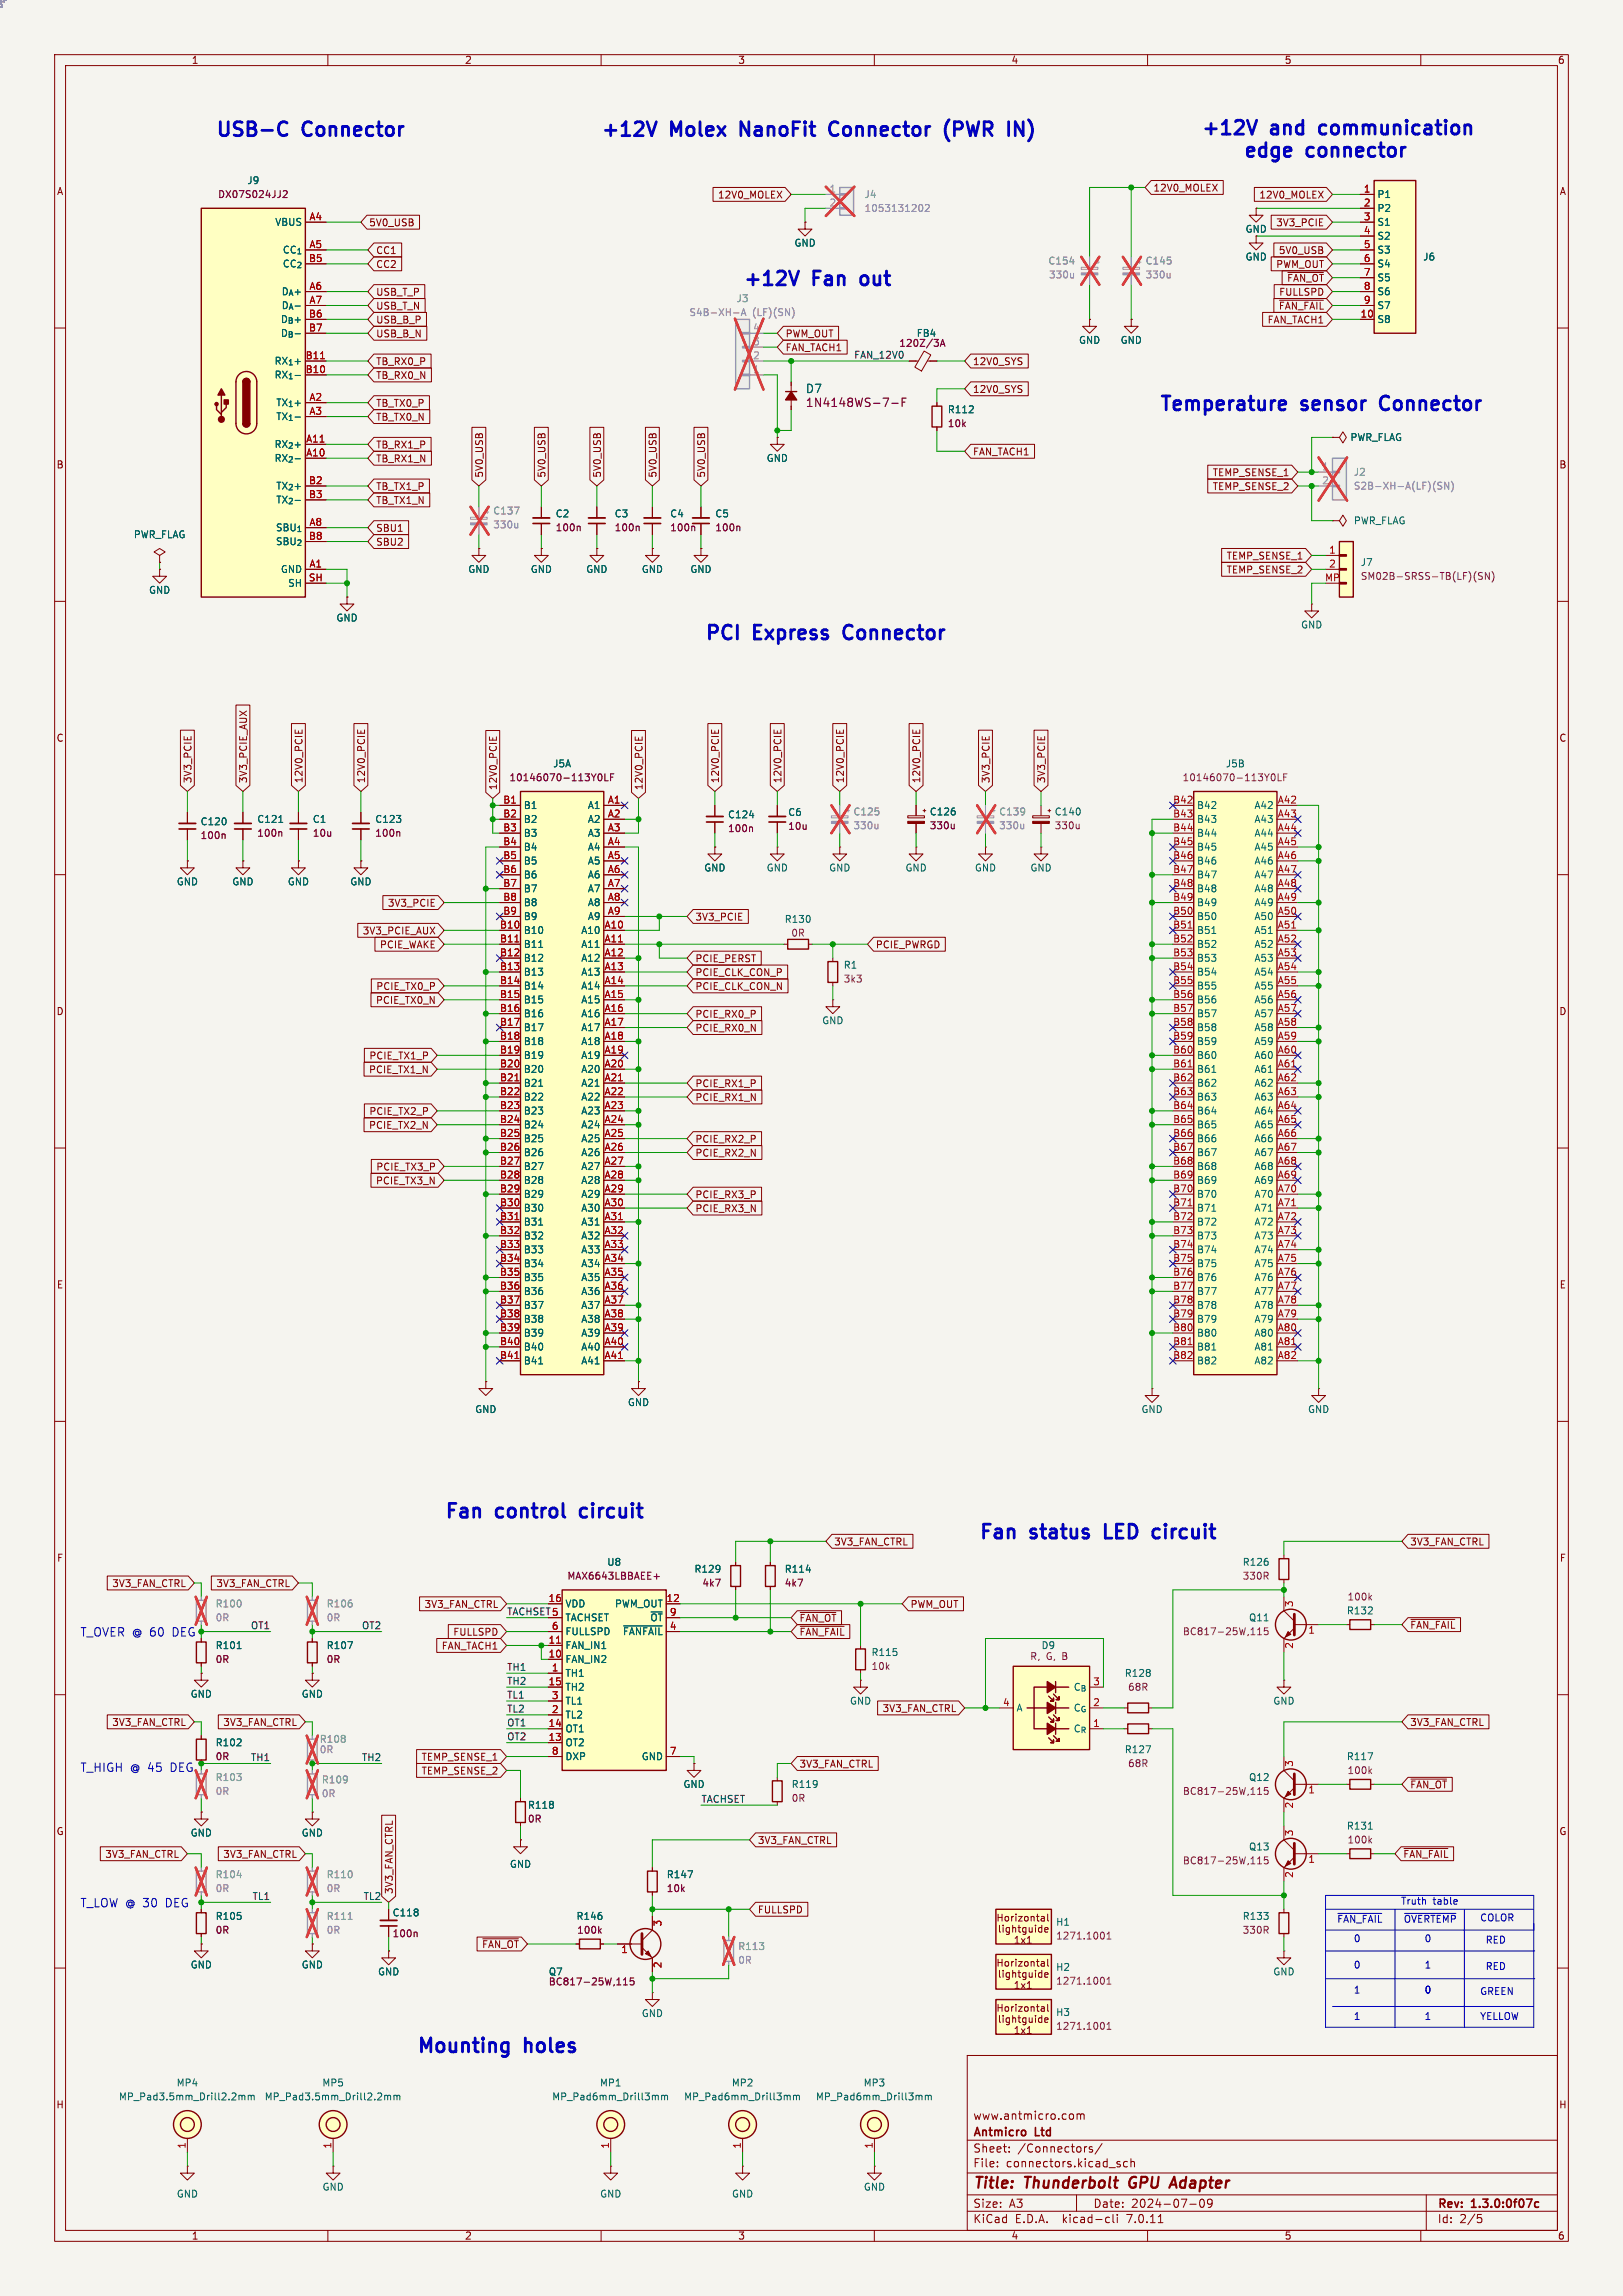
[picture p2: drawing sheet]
<svg xmlns="http://www.w3.org/2000/svg" width="297mm" height="420mm" viewBox="0 0 297 420" stroke-linecap="round" stroke-linejoin="round" font-family="sans-serif">
<defs><g id="words">
<g font-size="3.5" fill="#0000c2">
<text x="39.4" y="25.2">USB-C</text>
<text x="55.6" y="25.2">Connector</text>
<text x="109.9" y="25.2">+12V</text>
<text x="123" y="25.2">Molex</text>
<text x="136.7" y="25.2">NanoFit</text>
<text x="154" y="25.2">Connector</text>
<text x="176.1" y="25.2">(PWR</text>
<text x="188.7" y="25.2">IN)</text>
<text x="219.7" y="24.9">+12V</text>
<text x="231.5" y="29">edge</text>
<text x="232.8" y="24.9">and</text>
<text x="242.7" y="24.9">communication</text>
<text x="243.4" y="29">connector</text>
<text x="135.9" y="52.5">+12V</text>
<text x="149" y="52.5">Fan</text>
<text x="158.7" y="52.5">out</text>
<text x="212.1" y="75.3">Temperature</text>
<text x="238.4" y="75.3">sensor</text>
<text x="253.8" y="75.3">Connector</text>
<text x="128.9" y="117.2">PCI</text>
<text x="138.1" y="117.2">Express</text>
<text x="155.6" y="117.2">Connector</text>
<text x="81.3" y="277.9">Fan</text>
<text x="91" y="277.9">control</text>
<text x="107.4" y="277.9">circuit</text>
<text x="179.1" y="281.7">Fan</text>
<text x="188.8" y="281.7">status</text>
<text x="203.4" y="281.7">LED</text>
<text x="213.2" y="281.7">circuit</text>
<text x="76.2" y="375.7">Mounting</text>
<text x="96.2" y="375.7">holes</text>
</g>
<g font-size="2.8" fill="#840000">
<text x="178" y="400.9">Title:</text>
<text x="187.7" y="400.9">Thunderbolt</text>
<text x="207.5" y="400.9">GPU</text>
<text x="215.9" y="400.9">Adapter</text>
</g>
<text font-size="2.1" fill="#006464" x="147.4" y="72.1">D7</text>
<text font-size="2.1" fill="#840084" x="147.4" y="74.7">1N4148WS-7-F</text>
<g font-size="2.1" fill="#0000c2">
<text x="14.6" y="299.5">T_OVER @ 60</text>
<text x="14.6" y="324.2">T_HIGH @ 45</text>
<text x="31.3" y="324.2">DEG</text>
<text x="14.6" y="349">T_LOW @ 30</text>
<text x="30.5" y="349">DEG</text>
</g>
<text font-size="2.1" fill="#009600" x="31.7" y="299.5">DEG</text>
<g font-size="2.1" fill="#840000">
<text x="178" y="388">www.antmicro.com</text>
<text x="178" y="394">Sheet:</text>
<text x="178" y="391.2">Antmicro</text>
<text x="186.2" y="394">/Connectors/</text>
<text x="189.5" y="391.2">Ltd</text>
<text x="178" y="396.7">File:</text>
<text x="184.1" y="396.7">connectors.kicad_sch</text>
<text x="178" y="406.9">KiCad</text>
<text x="178" y="404.1">Size:</text>
<text x="184.7" y="404.1">A3</text>
<text x="185.7" y="406.9">E.D.A.</text>
<text x="194.6" y="406.9">kicad-cli</text>
<text x="200" y="404.1">Date:</text>
<text x="206.5" y="406.9">7.0.11</text>
<text x="207" y="404.1">2024-07-09</text>
<text x="263" y="404.3">Rev:</text>
<text x="263" y="406.9">Id:</text>
<text x="267.1" y="406.9">2/5</text>
<text x="269.4" y="404.3">1.3.0:0f07c</text>
</g>
<g font-size="1.8" fill="#840000">
<text x="35" y="11.9">1</text>
<text x="85" y="11.9">2</text>
<text x="135" y="11.9">3</text>
<text x="185" y="11.9">4</text>
<text x="235" y="11.9">5</text>
<text x="285" y="11.9">6</text>
<text x="10.3" y="35.9">A</text>
<text x="211" y="35.2">12V0_MOLEX</text>
<text x="285.3" y="35.9">A</text>
<text x="67.5" y="41.6">5V0_USB</text>
<text x="131.3" y="36.5">12V0_MOLEX</text>
<text x="230.4" y="36.5">12V0_MOLEX</text>
<text x="233.4" y="41.6">3V3_PCIE</text>
<text x="68.7" y="46.7">CC1</text>
<text x="227.8" y="42.8">GND</text>
<text x="233.9" y="46.7">5V0_USB</text>
<text x="68.7" y="49.2">CC2</text>
<text x="233.4" y="49.2">PWM_OUT</text>
<text x="235.4" y="51.8">~{FAN_OT}</text>
<text x="68.7" y="54.3">USB_T_P</text>
<text x="68.7" y="56.8">USB_T_N</text>
<text x="68.7" y="59.4">USB_B_P</text>
<text x="231.9" y="59.4">FAN_TACH1</text>
<text x="233.9" y="56.8">~{FAN_FAIL}</text>
<text x="234" y="54.3">FULLSPD</text>
<text x="68.7" y="61.9">USB_B_N</text>
<text x="143.7" y="64.5">FAN_TACH1</text>
<text x="143.7" y="61.9">PWM_OUT</text>
<text x="68.7" y="69.5">TB_RX0_N</text>
<text x="68.7" y="67">TB_RX0_P</text>
<text x="178" y="67">12V0_SYS</text>
<text x="68.7" y="77.2">TB_TX0_N</text>
<text x="68.7" y="74.6">TB_TX0_P</text>
<text x="178" y="72.1">12V0_SYS</text>
<text x="68.7" y="82.2">TB_RX1_P</text>
<text x="178" y="83.5">FAN_TACH1</text>
<text x="10.3" y="85.9">B</text>
<text x="68.7" y="84.8">TB_RX1_N</text>
<text x="68.7" y="89.9">TB_TX1_P</text>
<text x="88.6" y="87.5" transform="rotate(-90 88.6 87.5)">5V0_USB</text>
<text x="100" y="87.5" transform="rotate(-90 100 87.5)">5V0_USB</text>
<text x="110.2" y="87.5" transform="rotate(-90 110.2 87.5)">5V0_USB</text>
<text x="120.3" y="87.5" transform="rotate(-90 120.3 87.5)">5V0_USB</text>
<text x="129.2" y="87.5" transform="rotate(-90 129.2 87.5)">5V0_USB</text>
<text x="221.8" y="87.3">TEMP_SENSE_1</text>
<text x="221.8" y="89.9">TEMP_SENSE_2</text>
<text x="285.3" y="85.9">B</text>
<text x="68.7" y="92.4">TB_TX1_N</text>
<text x="68.7" y="97.5">SBU1</text>
<text x="68.7" y="100">SBU2</text>
<text x="224.4" y="105.1">TEMP_SENSE_2</text>
<text x="224.4" y="102.6">TEMP_SENSE_1</text>
<text x="10.3" y="135.9">C</text>
<text x="285.3" y="135.9">C</text>
<text x="35.2" y="143.3" transform="rotate(-90 35.2 143.3)">3V3_PCIE</text>
<text x="45.4" y="143.3" transform="rotate(-90 45.4 143.3)">3V3_PCIE_AUX</text>
<text x="55.6" y="143.3" transform="rotate(-90 55.6 143.3)">12V0_PCIE</text>
<text x="67" y="143.3" transform="rotate(-90 67 143.3)">12V0_PCIE</text>
<text x="131.8" y="143.3" transform="rotate(-90 131.8 143.3)">12V0_PCIE</text>
<text x="143.2" y="143.3" transform="rotate(-90 143.2 143.3)">12V0_PCIE</text>
<text x="154.6" y="143.3" transform="rotate(-90 154.6 143.3)">12V0_PCIE</text>
<text x="168.6" y="143.3" transform="rotate(-90 168.6 143.3)">12V0_PCIE</text>
<text x="181.3" y="143.3" transform="rotate(-90 181.3 143.3)">3V3_PCIE</text>
<text x="191.5" y="143.3" transform="rotate(-90 191.5 143.3)">3V3_PCIE</text>
<text x="91.1" y="144.6" transform="rotate(-90 91.1 144.6)">12V0_PCIE</text>
<text x="117.8" y="144.6" transform="rotate(-90 117.8 144.6)">12V0_PCIE</text>
<text x="70.9" y="166.1">3V3_PCIE</text>
<text x="66.3" y="171.1">3V3_PCIE_AUX</text>
<text x="69.4" y="173.7">PCIE_WAKE</text>
<text x="127.2" y="168.6">3V3_PCIE</text>
<text x="160.2" y="173.7">PCIE_PWRGD</text>
<text x="127.2" y="176.2">PCIE_PERST</text>
<text x="127.2" y="178.8">PCIE_CLK_CON_P</text>
<text x="10.3" y="185.9">D</text>
<text x="68.7" y="183.8">PCIE_TX0_N</text>
<text x="68.8" y="181.3">PCIE_TX0_P</text>
<text x="127.2" y="181.3">PCIE_CLK_CON_N</text>
<text x="285.3" y="185.9">D</text>
<text x="127.2" y="188.9">PCIE_RX0_N</text>
<text x="127.2" y="186.4">PCIE_RX0_P</text>
<text x="67.4" y="196.5">PCIE_TX1_N</text>
<text x="67.5" y="194">PCIE_TX1_P</text>
<text x="127.2" y="201.6">PCIE_RX1_N</text>
<text x="127.2" y="199.1">PCIE_RX1_P</text>
<text x="67.4" y="206.7">PCIE_TX2_N</text>
<text x="67.5" y="204.2">PCIE_TX2_P</text>
<text x="127.2" y="209.2">PCIE_RX2_P</text>
<text x="68.8" y="214.3">PCIE_TX3_P</text>
<text x="127.2" y="211.8">PCIE_RX2_N</text>
<text x="68.7" y="216.9">PCIE_TX3_N</text>
<text x="127.2" y="221.9">PCIE_RX3_N</text>
<text x="127.2" y="219.4">PCIE_RX3_P</text>
<text x="10.3" y="235.9">E</text>
<text x="285.3" y="235.9">E</text>
<text x="10.3" y="285.9">F</text>
<text x="152.6" y="282.9">3V3_FAN_CTRL</text>
<text x="258" y="282.9">3V3_FAN_CTRL</text>
<text x="285.3" y="285.9">F</text>
<text x="20.4" y="290.5">3V3_FAN_CTRL</text>
<text x="39.5" y="290.5">3V3_FAN_CTRL</text>
<text x="77.6" y="294.3">3V3_FAN_CTRL</text>
<text x="82.9" y="299.4">FULLSPD</text>
<text x="146.2" y="296.9">~{FAN_OT}</text>
<text x="146.2" y="299.4">~{FAN_FAIL}</text>
<text x="166.5" y="294.3">PWM_OUT</text>
<text x="258" y="298.1">~{FAN_FAIL}</text>
<text x="80.7" y="301.9">FAN_TACH1</text>
<text x="20.4" y="315.9">3V3_FAN_CTRL</text>
<text x="40.8" y="315.9">3V3_FAN_CTRL</text>
<text x="161.4" y="313.4">3V3_FAN_CTRL</text>
<text x="258" y="315.9">3V3_FAN_CTRL</text>
<text x="77" y="322.3">TEMP_SENSE_1</text>
<text x="146.2" y="323.5">3V3_FAN_CTRL</text>
<text x="77" y="324.8">TEMP_SENSE_2</text>
<text x="258" y="327.3">~{FAN_OT}</text>
<text x="10.3" y="335.9">G</text>
<text x="285.3" y="335.9">G</text>
<text x="19.2" y="340">3V3_FAN_CTRL</text>
<text x="40.8" y="340">3V3_FAN_CTRL</text>
<text x="138.6" y="337.5">3V3_FAN_CTRL</text>
<text x="256.7" y="340">~{FAN_FAIL}</text>
<text x="72.1" y="346.6" transform="rotate(-90 72.1 346.6)">3V3_FAN_CTRL</text>
<text x="138.6" y="350.2">FULLSPD</text>
<text x="182.2" y="351.7">Horizontal</text>
<text x="182.5" y="353.7">lightguide</text>
<text x="88.1" y="356.6">~{FAN_OT}</text>
<text x="182.2" y="359.9">Horizontal</text>
<text x="185.4" y="355.7">1x1</text>
<text x="182.5" y="362">lightguide</text>
<text x="185.4" y="364">1x1</text>
<text x="182.2" y="368.2">Horizontal</text>
<text x="182.5" y="370.2">lightguide</text>
<text x="185.4" y="372.3">1x1</text>
<text x="10.2" y="385.9">H</text>
<text x="285.2" y="385.9">H</text>
<text x="35" y="409.9">1</text>
<text x="85" y="409.9">2</text>
<text x="135" y="409.9">3</text>
<text x="185" y="409.9">4</text>
<text x="235" y="409.9">5</text>
<text x="285" y="409.9">6</text>
</g>
<g font-size="1.8" fill="#006464">
<text x="45.2" y="33.9">J9</text>
<text x="50.3" y="41.5">VBUS</text>
<text x="252" y="36.4">P1</text>
<text x="252" y="39">P2</text>
<text x="252" y="41.5">S1</text>
<text x="51.6" y="46.6">CC_{1}</text>
<text x="145.3" y="45.3">GND</text>
<text x="227.8" y="47.9">GND</text>
<text x="252" y="44">S2</text>
<text x="252" y="46.6">S3</text>
<text x="260.3" y="47.9">J6</text>
<text x="51.6" y="49.1">CC_{2}</text>
<text x="252" y="49.1">S4</text>
<text x="252" y="51.7">S5</text>
<text x="51.3" y="59.3">D_{B}+</text>
<text x="51.5" y="54.2">D_{A}+</text>
<text x="51.5" y="56.7">D_{A}-</text>
<text x="252" y="59.3">S8</text>
<text x="252" y="54.2">S6</text>
<text x="252" y="56.7">S7</text>
<text x="51.3" y="61.8">D_{B}-</text>
<text x="197.4" y="63.1">GND</text>
<text x="205" y="63.1">GND</text>
<text x="50.1" y="69.4">RX_{1}-</text>
<text x="50.1" y="66.9">RX_{1}+</text>
<text x="50.5" y="74.5">TX_{1}+</text>
<text x="50.5" y="77.1">TX_{1}-</text>
<text x="173.4" y="75.8">R112</text>
<text x="50.1" y="82.1">RX_{2}+</text>
<text x="247" y="80.9">PWR_FLAG</text>
<text x="50.1" y="84.7">RX_{2}-</text>
<text x="50.5" y="89.8">TX_{2}+</text>
<text x="140.2" y="84.7">GND</text>
<text x="50.5" y="92.3">TX_{2}-</text>
<text x="101.6" y="94.8">C2</text>
<text x="112.4" y="94.8">C3</text>
<text x="122.6" y="94.8">C4</text>
<text x="130.8" y="94.8">C5</text>
<text x="24.4" y="98.7">PWR_FLAG</text>
<text x="50.3" y="97.4">SBU_{1}</text>
<text x="50.3" y="99.9">SBU_{2}</text>
<text x="247.7" y="96.1">PWR_FLAG</text>
<text x="51.3" y="105">GND</text>
<text x="52.6" y="107.5">SH</text>
<text x="85.6" y="105">GND</text>
<text x="97" y="105">GND</text>
<text x="107.2" y="105">GND</text>
<text x="117.3" y="105">GND</text>
<text x="126.2" y="105">GND</text>
<text x="248.9" y="103.7">J7</text>
<text x="27.2" y="108.8">GND</text>
<text x="61.5" y="113.9">GND</text>
<text x="238" y="115.2">GND</text>
<text x="101.1" y="140.6">J5A</text>
<text x="224.2" y="140.6">J5B</text>
<text x="95.8" y="148.2">B1</text>
<text x="107.5" y="148.2">A1</text>
<text x="133.1" y="149.9">C124</text>
<text x="144.1" y="149.5">C6</text>
<text x="170.1" y="149.4">C126</text>
<text x="192.9" y="149.4">C140</text>
<text x="218.9" y="148.2">B42</text>
<text x="229.5" y="148.2">A42</text>
<text x="36.6" y="151.2">C120</text>
<text x="47" y="150.7">C121</text>
<text x="57.1" y="150.7">C1</text>
<text x="68.6" y="150.7">C123</text>
<text x="95.8" y="150.7">B2</text>
<text x="95.8" y="153.3">B3</text>
<text x="95.8" y="155.8">B4</text>
<text x="107.5" y="150.7">A2</text>
<text x="107.5" y="153.3">A3</text>
<text x="107.5" y="155.8">A4</text>
<text x="218.9" y="150.7">B43</text>
<text x="218.9" y="153.3">B44</text>
<text x="218.9" y="155.8">B45</text>
<text x="229.5" y="150.7">A43</text>
<text x="229.5" y="153.3">A44</text>
<text x="229.5" y="155.8">A45</text>
<text x="95.8" y="158.3">B5</text>
<text x="95.8" y="160.9">B6</text>
<text x="107.5" y="158.3">A5</text>
<text x="107.5" y="160.9">A6</text>
<text x="128.8" y="159.6">GND</text>
<text x="140.2" y="159.6">GND</text>
<text x="151.6" y="159.6">GND</text>
<text x="165.6" y="159.6">GND</text>
<text x="178.3" y="159.6">GND</text>
<text x="188.5" y="159.6">GND</text>
<text x="218.9" y="158.3">B46</text>
<text x="218.9" y="160.9">B47</text>
<text x="229.5" y="158.3">A46</text>
<text x="229.5" y="160.9">A47</text>
<text x="32.3" y="162.2">GND</text>
<text x="42.4" y="162.2">GND</text>
<text x="52.6" y="162.2">GND</text>
<text x="64" y="162.2">GND</text>
<text x="95.8" y="163.4">B7</text>
<text x="95.8" y="166">B8</text>
<text x="107.5" y="163.4">A7</text>
<text x="107.5" y="166">A8</text>
<text x="218.9" y="163.4">B48</text>
<text x="218.9" y="166">B49</text>
<text x="229.5" y="163.4">A48</text>
<text x="229.5" y="166">A49</text>
<text x="95.8" y="171">B10</text>
<text x="95.8" y="173.6">B11</text>
<text x="95.8" y="168.5">B9</text>
<text x="106.3" y="171">A10</text>
<text x="106.3" y="173.6">A11</text>
<text x="107.5" y="168.5">A9</text>
<text x="143.5" y="169">R130</text>
<text x="218.9" y="168.5">B50</text>
<text x="218.9" y="171">B51</text>
<text x="218.9" y="173.6">B52</text>
<text x="229.5" y="168.5">A50</text>
<text x="229.5" y="171">A51</text>
<text x="229.5" y="173.6">A52</text>
<text x="95.8" y="176.1">B12</text>
<text x="95.8" y="178.7">B13</text>
<text x="106.3" y="176.1">A12</text>
<text x="106.3" y="178.7">A13</text>
<text x="154.3" y="177.4">R1</text>
<text x="218.9" y="176.1">B53</text>
<text x="218.9" y="178.7">B54</text>
<text x="229.5" y="176.1">A53</text>
<text x="229.5" y="178.7">A54</text>
<text x="95.8" y="181.2">B14</text>
<text x="95.8" y="183.7">B15</text>
<text x="106.3" y="181.2">A14</text>
<text x="106.3" y="183.7">A15</text>
<text x="218.9" y="181.2">B55</text>
<text x="218.9" y="183.7">B56</text>
<text x="229.5" y="181.2">A55</text>
<text x="229.5" y="183.7">A56</text>
<text x="95.8" y="186.3">B16</text>
<text x="95.8" y="188.8">B17</text>
<text x="95.8" y="191.4">B18</text>
<text x="106.3" y="186.3">A16</text>
<text x="106.3" y="188.8">A17</text>
<text x="106.3" y="191.4">A18</text>
<text x="150.4" y="187.6">GND</text>
<text x="218.9" y="186.3">B57</text>
<text x="218.9" y="188.8">B58</text>
<text x="218.9" y="191.4">B59</text>
<text x="229.5" y="186.3">A57</text>
<text x="229.5" y="188.8">A58</text>
<text x="229.5" y="191.4">A59</text>
<text x="95.8" y="193.9">B19</text>
<text x="95.8" y="196.4">B20</text>
<text x="106.3" y="193.9">A19</text>
<text x="106.3" y="196.4">A20</text>
<text x="218.9" y="193.9">B60</text>
<text x="218.9" y="196.4">B61</text>
<text x="229.5" y="193.9">A60</text>
<text x="229.5" y="196.4">A61</text>
<text x="95.8" y="199">B21</text>
<text x="95.8" y="201.5">B22</text>
<text x="106.3" y="199">A21</text>
<text x="106.3" y="201.5">A22</text>
<text x="218.9" y="199">B62</text>
<text x="218.9" y="201.5">B63</text>
<text x="229.5" y="199">A62</text>
<text x="229.5" y="201.5">A63</text>
<text x="95.8" y="204.1">B23</text>
<text x="95.8" y="206.6">B24</text>
<text x="95.8" y="209.1">B25</text>
<text x="106.3" y="204.1">A23</text>
<text x="106.3" y="206.6">A24</text>
<text x="106.3" y="209.1">A25</text>
<text x="218.9" y="204.1">B64</text>
<text x="218.9" y="206.6">B65</text>
<text x="218.9" y="209.1">B66</text>
<text x="229.5" y="204.1">A64</text>
<text x="229.5" y="206.6">A65</text>
<text x="229.5" y="209.1">A66</text>
<text x="95.8" y="211.7">B26</text>
<text x="95.8" y="214.2">B27</text>
<text x="106.3" y="211.7">A26</text>
<text x="106.3" y="214.2">A27</text>
<text x="218.9" y="211.7">B67</text>
<text x="218.9" y="214.2">B68</text>
<text x="229.5" y="211.7">A67</text>
<text x="229.5" y="214.2">A68</text>
<text x="95.8" y="216.8">B28</text>
<text x="95.8" y="219.3">B29</text>
<text x="95.8" y="221.8">B30</text>
<text x="106.3" y="216.8">A28</text>
<text x="106.3" y="219.3">A29</text>
<text x="106.3" y="221.8">A30</text>
<text x="218.9" y="216.8">B69</text>
<text x="218.9" y="219.3">B70</text>
<text x="218.9" y="221.8">B71</text>
<text x="229.5" y="216.8">A69</text>
<text x="229.5" y="219.3">A70</text>
<text x="229.5" y="221.8">A71</text>
<text x="95.8" y="224.4">B31</text>
<text x="95.8" y="226.9">B32</text>
<text x="106.3" y="224.4">A31</text>
<text x="106.3" y="226.9">A32</text>
<text x="218.9" y="224.4">B72</text>
<text x="218.9" y="226.9">B73</text>
<text x="229.5" y="224.4">A72</text>
<text x="229.5" y="226.9">A73</text>
<text x="95.8" y="229.5">B33</text>
<text x="95.8" y="232">B34</text>
<text x="106.3" y="229.5">A33</text>
<text x="106.3" y="232">A34</text>
<text x="218.9" y="229.5">B74</text>
<text x="218.9" y="232">B75</text>
<text x="229.5" y="229.5">A74</text>
<text x="229.5" y="232">A75</text>
<text x="95.8" y="234.5">B35</text>
<text x="95.8" y="237.1">B36</text>
<text x="95.8" y="239.6">B37</text>
<text x="106.3" y="234.5">A35</text>
<text x="106.3" y="237.1">A36</text>
<text x="106.3" y="239.6">A37</text>
<text x="218.9" y="234.5">B76</text>
<text x="218.9" y="237.1">B77</text>
<text x="218.9" y="239.6">B78</text>
<text x="229.5" y="234.5">A76</text>
<text x="229.5" y="237.1">A77</text>
<text x="229.5" y="239.6">A78</text>
<text x="95.8" y="242.2">B38</text>
<text x="95.8" y="244.7">B39</text>
<text x="106.3" y="242.2">A38</text>
<text x="106.3" y="244.7">A39</text>
<text x="218.9" y="242.2">B79</text>
<text x="218.9" y="244.7">B80</text>
<text x="229.5" y="242.2">A79</text>
<text x="229.5" y="244.7">A80</text>
<text x="95.8" y="247.2">B40</text>
<text x="95.8" y="249.8">B41</text>
<text x="106.3" y="247.2">A40</text>
<text x="106.3" y="249.8">A41</text>
<text x="218.9" y="247.2">B81</text>
<text x="218.9" y="249.8">B82</text>
<text x="229.5" y="247.2">A81</text>
<text x="229.5" y="249.8">A82</text>
<text x="114.8" y="257.4">GND</text>
<text x="86.9" y="258.7">GND</text>
<text x="208.8" y="258.7">GND</text>
<text x="239.3" y="258.7">GND</text>
<text x="111" y="286.6">U8</text>
<text x="127" y="287.9">R129</text>
<text x="143.5" y="287.9">R114</text>
<text x="227.3" y="286.6">R126</text>
<text x="103.4" y="294.2">VDD</text>
<text x="103.4" y="296.8">TACHSET</text>
<text x="103.4" y="299.3">FULLSPD</text>
<text x="112.4" y="294.2">PWM_OUT</text>
<text x="113.9" y="299.3">~{FANFAIL}</text>
<text x="118.9" y="296.8">~{OT}</text>
<text x="228.5" y="296.8">Q11</text>
<text x="246.4" y="295.5">R132</text>
<text x="39.4" y="301.9">R101</text>
<text x="59.7" y="301.9">R107</text>
<text x="103.4" y="304.4">FAN_IN2</text>
<text x="103.4" y="301.9">FAN_IN1</text>
<text x="159.4" y="303.1">R115</text>
<text x="34.8" y="310.7">GND</text>
<text x="55.1" y="310.7">GND</text>
<text x="103.4" y="306.9">TH1</text>
<text x="103.4" y="309.5">TH2</text>
<text x="196.3" y="309.5">C_{B}</text>
<text x="205.7" y="306.9">R128</text>
<text x="103.4" y="317.1">OT1</text>
<text x="103.4" y="314.6">TL2</text>
<text x="103.4" y="312">TL1</text>
<text x="155.4" y="312">GND</text>
<text x="185.9" y="313.3">A</text>
<text x="196.3" y="317.1">C_{R}</text>
<text x="196.3" y="313.3">C_{G}</text>
<text x="232.9" y="312">GND</text>
<text x="39.4" y="319.6">R102</text>
<text x="103.4" y="319.6">OT2</text>
<text x="103.4" y="322.2">DXP</text>
<text x="117.3" y="322.2">GND</text>
<text x="205.7" y="320.9">R127</text>
<text x="246.4" y="322.2">R117</text>
<text x="125" y="327.3">GND</text>
<text x="144.8" y="327.3">R119</text>
<text x="228.5" y="326">Q12</text>
<text x="96.5" y="331.1">R118</text>
<text x="246.4" y="334.9">R131</text>
<text x="34.8" y="336.1">GND</text>
<text x="55.1" y="336.1">GND</text>
<text x="93.2" y="341.9">GND</text>
<text x="228.5" y="338.7">Q13</text>
<text x="121.9" y="343.8">R147</text>
<text x="39.4" y="351.4">R105</text>
<text x="71.8" y="350.7">C118</text>
<text x="105.4" y="351.4">R146</text>
<text x="193.2" y="352.5">H1</text>
<text x="227.3" y="351.4">R133</text>
<text x="34.8" y="360.3">GND</text>
<text x="55.1" y="360.3">GND</text>
<text x="69.1" y="361.5">GND</text>
<text x="193.2" y="360.7">H2</text>
<text x="232.9" y="361.5">GND</text>
<text x="117.3" y="369.2">GND</text>
<text x="193.2" y="369">H3</text>
<text x="32.2" y="381.9">MP4</text>
<text x="58.9" y="381.9">MP5</text>
<text x="109.7" y="381.9">MP1</text>
<text x="133.8" y="381.9">MP2</text>
<text x="158" y="381.9">MP3</text>
<text x="21.7" y="384.4">MP_Pad3.5mm_Drill2.2mm</text>
<text x="48.3" y="384.4">MP_Pad3.5mm_Drill2.2mm</text>
<text x="101" y="384.4">MP_Pad6mm_Drill3mm</text>
<text x="125.1" y="384.4">MP_Pad6mm_Drill3mm</text>
<text x="149.2" y="384.4">MP_Pad6mm_Drill3mm</text>
<text x="58.9" y="400.9">GND</text>
<text x="158" y="400.9">GND</text>
<text x="32.3" y="402.2">GND</text>
<text x="109.7" y="402.2">GND</text>
<text x="133.9" y="402.2">GND</text>
</g>
<g font-size="1.8" fill="#a5a4a2">
<text x="151.7" y="35.3">1</text>
<text x="151.7" y="37.8">2</text>
<text x="137.7" y="65.8">2</text>
<text x="137.7" y="63.2">3</text>
<text x="137.7" y="60.7">4</text>
<text x="137.7" y="68.3">1</text>
<text x="241.9" y="86.1">1</text>
<text x="241.9" y="88.6">2</text>
</g>
<g font-size="1.8" fill="#a90000">
<text x="249.5" y="35.3">1</text>
<text x="56.5" y="40.4">A4</text>
<text x="249.5" y="37.8">2</text>
<text x="249.5" y="40.4">3</text>
<text x="56.5" y="45.5">A5</text>
<text x="249.5" y="42.9">4</text>
<text x="249.5" y="45.5">5</text>
<text x="56.4" y="48">B5</text>
<text x="56.5" y="53.1">A6</text>
<text x="249.5" y="48">6</text>
<text x="249.5" y="50.5">7</text>
<text x="249.5" y="53.1">8</text>
<text x="56.4" y="58.2">B6</text>
<text x="56.5" y="55.6">A7</text>
<text x="248.9" y="58.2">10</text>
<text x="249.5" y="55.6">9</text>
<text x="55.8" y="65.8">B11</text>
<text x="56.4" y="60.7">B7</text>
<text x="55.8" y="68.3">B10</text>
<text x="56.5" y="73.4">A2</text>
<text x="56.5" y="75.9">A3</text>
<text x="55.9" y="83.6">A10</text>
<text x="55.9" y="81">A11</text>
<text x="56.4" y="88.6">B2</text>
<text x="56.4" y="91.2">B3</text>
<text x="56.4" y="98.8">B8</text>
<text x="56.5" y="96.3">A8</text>
<text x="243.1" y="101.3">1</text>
<text x="56.4" y="106.4">SH</text>
<text x="56.5" y="103.9">A1</text>
<text x="242.4" y="106.4">MP</text>
<text x="243.1" y="103.9">2</text>
<text x="92" y="147.1">B1</text>
<text x="92" y="149.6">B2</text>
<text x="111.1" y="147.1">A1</text>
<text x="111.1" y="149.6">A2</text>
<text x="214.6" y="147.1">B42</text>
<text x="214.6" y="149.6">B43</text>
<text x="233.7" y="147.1">A42</text>
<text x="233.7" y="149.6">A43</text>
<text x="92" y="152.1">B3</text>
<text x="92" y="154.7">B4</text>
<text x="111.1" y="152.1">A3</text>
<text x="111.1" y="154.7">A4</text>
<text x="214.6" y="152.1">B44</text>
<text x="214.6" y="154.7">B45</text>
<text x="233.7" y="152.1">A44</text>
<text x="233.7" y="154.7">A45</text>
<text x="92" y="157.2">B5</text>
<text x="92" y="159.8">B6</text>
<text x="111.1" y="157.2">A5</text>
<text x="111.1" y="159.8">A6</text>
<text x="214.6" y="157.2">B46</text>
<text x="214.6" y="159.8">B47</text>
<text x="233.7" y="157.2">A46</text>
<text x="233.7" y="159.8">A47</text>
<text x="92" y="162.3">B7</text>
<text x="92" y="164.8">B8</text>
<text x="92" y="167.4">B9</text>
<text x="111.1" y="162.3">A7</text>
<text x="111.1" y="164.8">A8</text>
<text x="111.1" y="167.4">A9</text>
<text x="214.6" y="162.3">B48</text>
<text x="214.6" y="164.8">B49</text>
<text x="214.6" y="167.4">B50</text>
<text x="233.7" y="162.3">A48</text>
<text x="233.7" y="164.8">A49</text>
<text x="233.7" y="167.4">A50</text>
<text x="91.4" y="169.9">B10</text>
<text x="91.4" y="172.5">B11</text>
<text x="110.5" y="169.9">A10</text>
<text x="110.5" y="172.5">A11</text>
<text x="214.6" y="169.9">B51</text>
<text x="214.6" y="172.5">B52</text>
<text x="233.7" y="169.9">A51</text>
<text x="233.7" y="172.5">A52</text>
<text x="91.4" y="175">B12</text>
<text x="91.4" y="177.5">B13</text>
<text x="110.5" y="175">A12</text>
<text x="110.5" y="177.5">A13</text>
<text x="214.6" y="175">B53</text>
<text x="214.6" y="177.5">B54</text>
<text x="233.7" y="175">A53</text>
<text x="233.7" y="177.5">A54</text>
<text x="91.4" y="180.1">B14</text>
<text x="91.4" y="182.6">B15</text>
<text x="91.4" y="185.2">B16</text>
<text x="110.5" y="180.1">A14</text>
<text x="110.5" y="182.6">A15</text>
<text x="110.5" y="185.2">A16</text>
<text x="214.6" y="180.1">B55</text>
<text x="214.6" y="182.6">B56</text>
<text x="214.6" y="185.2">B57</text>
<text x="233.7" y="180.1">A55</text>
<text x="233.7" y="182.6">A56</text>
<text x="233.7" y="185.2">A57</text>
<text x="91.4" y="187.7">B17</text>
<text x="91.4" y="190.2">B18</text>
<text x="110.5" y="187.7">A17</text>
<text x="110.5" y="190.2">A18</text>
<text x="214.6" y="187.7">B58</text>
<text x="214.6" y="190.2">B59</text>
<text x="233.7" y="187.7">A58</text>
<text x="233.7" y="190.2">A59</text>
<text x="91.4" y="192.8">B19</text>
<text x="91.4" y="195.3">B20</text>
<text x="91.4" y="197.9">B21</text>
<text x="110.5" y="192.8">A19</text>
<text x="110.5" y="195.3">A20</text>
<text x="110.5" y="197.9">A21</text>
<text x="214.6" y="192.8">B60</text>
<text x="214.6" y="195.3">B61</text>
<text x="214.6" y="197.9">B62</text>
<text x="233.7" y="192.8">A60</text>
<text x="233.7" y="195.3">A61</text>
<text x="233.7" y="197.9">A62</text>
<text x="91.4" y="200.4">B22</text>
<text x="91.4" y="202.9">B23</text>
<text x="110.5" y="200.4">A22</text>
<text x="110.5" y="202.9">A23</text>
<text x="214.6" y="200.4">B63</text>
<text x="214.6" y="202.9">B64</text>
<text x="233.7" y="200.4">A63</text>
<text x="233.7" y="202.9">A64</text>
<text x="91.4" y="205.5">B24</text>
<text x="91.4" y="208">B25</text>
<text x="110.5" y="205.5">A24</text>
<text x="110.5" y="208">A25</text>
<text x="214.6" y="205.5">B65</text>
<text x="214.6" y="208">B66</text>
<text x="233.7" y="205.5">A65</text>
<text x="233.7" y="208">A66</text>
<text x="91.4" y="210.6">B26</text>
<text x="91.4" y="213.1">B27</text>
<text x="91.4" y="215.6">B28</text>
<text x="110.5" y="210.6">A26</text>
<text x="110.5" y="213.1">A27</text>
<text x="110.5" y="215.6">A28</text>
<text x="214.6" y="210.6">B67</text>
<text x="214.6" y="213.1">B68</text>
<text x="214.6" y="215.6">B69</text>
<text x="233.7" y="210.6">A67</text>
<text x="233.7" y="213.1">A68</text>
<text x="233.7" y="215.6">A69</text>
<text x="91.4" y="218.2">B29</text>
<text x="91.4" y="220.7">B30</text>
<text x="110.5" y="218.2">A29</text>
<text x="110.5" y="220.7">A30</text>
<text x="214.6" y="218.2">B70</text>
<text x="214.6" y="220.7">B71</text>
<text x="233.7" y="218.2">A70</text>
<text x="233.7" y="220.7">A71</text>
<text x="91.4" y="223.3">B31</text>
<text x="91.4" y="225.8">B32</text>
<text x="110.5" y="223.3">A31</text>
<text x="110.5" y="225.8">A32</text>
<text x="214.6" y="223.3">B72</text>
<text x="214.6" y="225.8">B73</text>
<text x="233.7" y="223.3">A72</text>
<text x="233.7" y="225.8">A73</text>
<text x="91.4" y="228.3">B33</text>
<text x="91.4" y="230.9">B34</text>
<text x="91.4" y="233.4">B35</text>
<text x="110.5" y="228.3">A33</text>
<text x="110.5" y="230.9">A34</text>
<text x="110.5" y="233.4">A35</text>
<text x="214.6" y="228.3">B74</text>
<text x="214.6" y="230.9">B75</text>
<text x="214.6" y="233.4">B76</text>
<text x="233.7" y="228.3">A74</text>
<text x="233.7" y="230.9">A75</text>
<text x="233.7" y="233.4">A76</text>
<text x="91.4" y="236">B36</text>
<text x="91.4" y="238.5">B37</text>
<text x="110.5" y="236">A36</text>
<text x="110.5" y="238.5">A37</text>
<text x="214.6" y="236">B77</text>
<text x="214.6" y="238.5">B78</text>
<text x="233.7" y="236">A77</text>
<text x="233.7" y="238.5">A78</text>
<text x="91.4" y="241">B38</text>
<text x="91.4" y="243.6">B39</text>
<text x="110.5" y="241">A38</text>
<text x="110.5" y="243.6">A39</text>
<text x="214.6" y="241">B79</text>
<text x="214.6" y="243.6">B80</text>
<text x="233.7" y="241">A79</text>
<text x="233.7" y="243.6">A80</text>
<text x="91.4" y="246.1">B40</text>
<text x="91.4" y="248.7">B41</text>
<text x="110.5" y="246.1">A40</text>
<text x="110.5" y="248.7">A41</text>
<text x="214.6" y="246.1">B81</text>
<text x="214.6" y="248.7">B82</text>
<text x="233.7" y="246.1">A81</text>
<text x="233.7" y="248.7">A82</text>
<text x="100.3" y="293.1">16</text>
<text x="121.9" y="293.1">12</text>
<text x="100.9" y="298.2">6</text>
<text x="100.9" y="295.7">5</text>
<text x="122.5" y="298.2">4</text>
<text x="122.5" y="295.7">9</text>
<text x="236.9" y="294.1" transform="rotate(-90 236.9 294.1)">3</text>
<text x="239.3" y="299.2">1</text>
<text x="100.3" y="303.3">10</text>
<text x="100.3" y="300.7">11</text>
<text x="100.9" y="305.8">1</text>
<text x="236.9" y="301.7" transform="rotate(-90 236.9 301.7)">2</text>
<text x="100.3" y="308.4">15</text>
<text x="100.9" y="310.9">3</text>
<text x="200" y="308.4">3</text>
<text x="100.3" y="316">14</text>
<text x="100.9" y="313.4">2</text>
<text x="183.4" y="312.2">4</text>
<text x="200" y="316">1</text>
<text x="200" y="312.2">2</text>
<text x="100.3" y="318.5">13</text>
<text x="100.9" y="321.1">8</text>
<text x="122.5" y="321.1">7</text>
<text x="236.9" y="323.3" transform="rotate(-90 236.9 323.3)">3</text>
<text x="239.3" y="328.4">1</text>
<text x="236.9" y="336" transform="rotate(-90 236.9 336)">3</text>
<text x="236.9" y="330.9" transform="rotate(-90 236.9 330.9)">2</text>
<text x="239.3" y="341.1">1</text>
<text x="236.9" y="343.6" transform="rotate(-90 236.9 343.6)">2</text>
<text x="121.4" y="352.5" transform="rotate(-90 121.4 352.5)">3</text>
<text x="113.6" y="357.6">1</text>
<text x="121.4" y="360.1" transform="rotate(-90 121.4 360.1)">2</text>
<text x="34" y="393.1" transform="rotate(-90 34 393.1)">1</text>
<text x="60.7" y="393.1" transform="rotate(-90 60.7 393.1)">1</text>
<text x="111.5" y="393.1" transform="rotate(-90 111.5 393.1)">1</text>
<text x="135.6" y="393.1" transform="rotate(-90 135.6 393.1)">1</text>
<text x="159.8" y="393.1" transform="rotate(-90 159.8 393.1)">1</text>
</g>
<g font-size="1.8" fill="#840084">
<text x="39.8" y="36.4">DX07S024JJ2</text>
<text x="164.5" y="63.6">120Z/3A</text>
<text x="167.7" y="61.8">FB4</text>
<text x="173.4" y="78.3">10k</text>
<text x="101.6" y="97.4">100n</text>
<text x="112.4" y="97.4">100n</text>
<text x="122.6" y="97.4">100n</text>
<text x="130.8" y="97.4">100n</text>
<text x="248.9" y="106.3">SM02B-SRSS-TB(LF)(SN)</text>
<text x="93.1" y="143.1">10146070-113Y0LF</text>
<text x="216.3" y="143.1">10146070-113Y0LF</text>
<text x="36.6" y="153.7">100n</text>
<text x="47" y="153.3">100n</text>
<text x="57.1" y="153.3">10u</text>
<text x="68.6" y="153.3">100n</text>
<text x="133.1" y="152.4">100n</text>
<text x="144.1" y="152">10u</text>
<text x="170.1" y="151.9">330u</text>
<text x="192.9" y="151.9">330u</text>
<text x="144.7" y="171.5">0R</text>
<text x="154.3" y="179.9">3k3</text>
<text x="103.7" y="289.2">MAX6643LBBAEE+</text>
<text x="128.4" y="290.4">4k7</text>
<text x="143.5" y="290.4">4k7</text>
<text x="227.3" y="289.1">330R</text>
<text x="246.5" y="293">100k</text>
<text x="216.4" y="299.3">BC817-25W,115</text>
<text x="39.4" y="304.4">0R</text>
<text x="59.7" y="304.4">0R</text>
<text x="159.4" y="305.7">10k</text>
<text x="188.4" y="303.8">R,</text>
<text x="190.5" y="301.9">D9</text>
<text x="191.5" y="303.8">G, B</text>
<text x="206.3" y="309.5">68R</text>
<text x="39.4" y="322.2">0R</text>
<text x="206.3" y="323.4">68R</text>
<text x="144.8" y="329.8">0R</text>
<text x="216.4" y="328.5">BC817-25W,115</text>
<text x="246.5" y="324.7">100k</text>
<text x="96.5" y="333.6">0R</text>
<text x="216.4" y="341.2">BC817-25W,115</text>
<text x="246.5" y="337.4">100k</text>
<text x="121.9" y="346.3">10k</text>
<text x="39.4" y="353.9">0R</text>
<text x="105.5" y="353.9">100k</text>
<text x="227.3" y="353.9">330R</text>
<text x="71.8" y="354.6">100n</text>
<text x="193.2" y="355">1271.1001</text>
<text x="100.3" y="361.5">Q7</text>
<text x="100.3" y="363.4">BC817-25W,115</text>
<text x="193.2" y="363.2">1271.1001</text>
<text x="193.2" y="371.5">1271.1001</text>
</g>
<g font-size="1.8" fill="#939391">
<text x="158.1" y="36.4">J4</text>
<text x="191.8" y="48.6">C154</text>
<text x="209.5" y="48.6">C145</text>
<text x="134.7" y="55.5">J3</text>
<text x="247.6" y="87.2">J2</text>
<text x="90.2" y="94.3">C137</text>
<text x="156.1" y="149.4">C125</text>
<text x="182.8" y="149.4">C139</text>
<text x="39.4" y="294.2">R100</text>
<text x="59.7" y="294.2">R106</text>
<text x="58.4" y="319">R108</text>
<text x="39.4" y="326">R103</text>
<text x="58.8" y="326.4">R109</text>
<text x="39.4" y="343.8">R104</text>
<text x="59.7" y="343.8">R110</text>
<text x="59.7" y="351.4">R111</text>
<text x="135" y="356.9">R113</text>
</g>
<g font-size="1.8" fill="#9c9b98">
<text x="158.1" y="39">1053131202</text>
<text x="191.9" y="51.1">330u</text>
<text x="209.5" y="51.1">330u</text>
<text x="126.1" y="58">S4B-XH-A</text>
<text x="137.7" y="58">(LF)(SN)</text>
<text x="247.6" y="89.8">S2B-XH-A(LF)(SN)</text>
<text x="90.2" y="96.8">330u</text>
<text x="156.1" y="151.9">330u</text>
<text x="182.8" y="151.9">330u</text>
<text x="39.4" y="296.8">0R</text>
<text x="59.7" y="296.8">0R</text>
<text x="58.4" y="320.9">0R</text>
<text x="39.4" y="328.5">0R</text>
<text x="58.8" y="328.9">0R</text>
<text x="39.4" y="346.3">0R</text>
<text x="59.7" y="346.3">0R</text>
<text x="59.7" y="353.9">0R</text>
<text x="135" y="359.4">0R</text>
</g>
<g font-size="1.8" fill="#0f0f0f">
<text x="156.2" y="65.7">FAN_12V0</text>
<text x="45.8" y="298.1">OT1</text>
<text x="66.1" y="298.1">OT2</text>
<text x="92.7" y="295.6">TACHSET5</text>
<text x="92.7" y="305.7">TH1</text>
<text x="92.7" y="310.8">TL1</text>
<text x="92.7" y="308.3">TH2</text>
<text x="92.7" y="313.3">TL2</text>
<text x="92.7" y="315.9">OT1</text>
<text x="45.8" y="322.2">TH1</text>
<text x="66.1" y="322.2">TH2</text>
<text x="92.7" y="318.4">OT2</text>
<text x="128.3" y="329.9">TACHSET</text>
<text x="46.1" y="347.6">TL1</text>
<text x="66.4" y="347.6">TL2</text>
</g>
<g font-size="1.8" fill="#0000c2">
<text x="244.6" y="351.8">~{FAN_FAIL}</text>
<text x="256.3" y="348.5">Truth</text>
<text x="256.8" y="351.8">~{OVERTEMP}</text>
<text x="262.2" y="348.5">table</text>
<text x="270.8" y="351.5">COLOR</text>
<text x="247.6" y="355.4">0</text>
<text x="260.6" y="355.4">0</text>
<text x="271.8" y="355.6">RED</text>
<text x="247.6" y="364.7">1</text>
<text x="247.6" y="360.2">0</text>
<text x="260.6" y="360.2">1</text>
<text x="260.6" y="364.7">0</text>
<text x="270.8" y="365">GREEN</text>
<text x="271.8" y="360.4">RED</text>
<text x="247.6" y="369.6">1</text>
<text x="260.6" y="369.6">1</text>
<text x="270.8" y="369.6">YELLOW</text>
</g>
<g font-size="1.4" fill="#9c9b98">
<text x="-.6" y=".7">NP</text>
<text x=".7" y="1.7" transform="rotate(-90 .7 1.7)">DNP</text>
</g>
</g></defs>
<path d="M0 0h297v420h-297z" fill="#f5f4ef" stroke="#f5f4ef" stroke-width=".18"/>
<g fill="none" stroke="#840000" stroke-width=".18">
<path d="M10 10h277v400h-277zM12 12h273v396h-273zM60 10v2M110 10v2M160 10v2M210 10v2M260 10v2M10 60h2M285 60h2M171.4 73.7v.6M171.4 78.1v.6M10 110h2"/>
<path d="M29.2 101.6l1-.6-1-.7-1 .7 1 .6v1.3M29.2 102.9h.1M87.6 100.3v1.3h1.3l-1.3 1.3-1.2-1.3h1.2M87.6 100.3h.1M285 110h2M10 160h2M285 160h2M10 210h2M285 210h2M10 260h2M285 260h2M10 310h2"/>
<path d="M157.5 307.3v1.3h1.2l-1.2 1.3-1.3-1.3h1.3M157.5 307.3h.1M157.5 301v.6M157.5 305.4v.7M285 310h2M95.2 336.6v1.2h1.3l-1.3 1.3-1.2-1.3h1.2M95.2 336.6h.1M95.2 328.9v.7M95.2 333.4v.6M113 355.6h4.5M117.5 356.2l1.9 1.9v2.6M119.4 350.5v2.6l-1.9 1.9"/>
<path d="M10 360h2M119.4 364.5v1.3h1.2l-1.2 1.2-1.3-1.2h1.3M119.4 364.5h.1M177 376h108v32h-108zM285 360h2M160 396.2v1.3h1.3l-1.3 1.3-1.3-1.3h1.3M160 396.2h.1M160 391.2v2.5M177 397.5h108M177 391.5h108M182.5 396.2v.2M182.5 395.4v.2"/>
<path d="M184.7 393.5v.2M184.7 392.7v.2M196.2 386.7l.3 .3v.4l-.3 .3M197.1 386.7v1M197.1 386.8l.4-.1 .2 .2M197.7 386.9l.3-.2h.3l.1 1M197.7 386.9v.8M198.7 392.7h.2M199.9 392.7h-.4l-.2 .2 .1 .2 .5 .1v.4h-.6M201.7 392.1l-1.3 1.9M204.6 395.9h.4v.3l-.2 .2h-.3M204.6 395.4h.4"/>
<path d="M206.3 395.4h-.4l-.3 .3v.4l.1 .2h.6M207 395.5l.2-.1h.3l.1 1M207 394.9v1.5M60 408v2M110 408v2M160 408v2M177 404.5h108M177 401.5h108M197 401.5v3M202.6 405.6h.4M203 406.5l-.4 .1M203.7 405.1v1.3l.2 .2"/>
<path d="M204.5 405.1v.1M204.5 405.6v1M210 408v2M212 406.6h.8M217.7 403.2h1.2M219.7 402.4a.81 .81 0 0 0 .3 1.4l.2-.2 .2-.4-.2-.8M221 402.4v.5l.1 .2 .4 .1 .3-.3M221.7 402.4a.99 .99 0 0 1-.3 1.4h-.3M260 408v2M261 401.5v6.5M270.4 405.1h.7M270.5 405.6h.4l.3 .3-.2 .6-.5 .1"/>
</g>
<path d="M281.6 402.8h-.5l-.3 .3v.4l.2 .2h.6" fill="none" stroke="#840000" stroke-width=".3"/>
<path d="M206.9 398.5a1.27 1.27 0 0 0 0 1.6M214.2 399.6h1M214 400.2l.9-2 .4 2" fill="none" stroke="#840000" stroke-width=".4"/>
<g fill="none" stroke="#840000" stroke-width=".25">
<path d="M170.6 74.3h1.7v3.8h-1.7zM156.6 301.6h1.8v3.8h-1.8zM94.4 329.6h1.7v3.8h-1.7z"/>
<circle cx="118.1" cy="355.6" r="2.82"/>
<circle cx="160" cy="388.6" r="2.54"/>
<circle cx="160" cy="388.6" r="1.27"/>
</g>
<path d="M117.5 353.7v3.8" fill="none" stroke="#840000" stroke-width=".51"/>
<path d="M118.1 357.4l.5-.5 .5 1z" fill="#840000" stroke="#840000" stroke-width=".18"/>
<path d="M114.1 363.1h.7M114.1 362.2l.4-.4v1.3M116 361.8h-.6l-.1 .6 .2-.1 .4 .1 .1 .1v.5l-.2 .1-.5-.1" fill="none" stroke="#840084" stroke-width=".18"/>
<g fill="none" stroke="#9c9b98" stroke-width=".18">
<path d="M86.1 94.6h3.1v.4h-3.1zM87.6 92.7v1.9M87.6 95.9v1.9M88.9 93.7h.5M89.2 93.4v.5M94.7 95.7v.9M94.7 96.4l-.1 .2M152.1 149.2h3.1v.4h-3.1zM153.7 147.3v1.9M153.7 150.5v1.9M154.9 148.3h.5M155.2 148v.5"/>
<path d="M160.7 150.8v.8M160.7 151.5l-.2 .1M178.8 149.2h3.1v.4h-3.1zM180.3 147.3v1.9M180.3 150.5v1.9M181.6 148.3h.5M181.9 148v.5M187.3 150.8v.8M187.3 151.5l-.2 .1"/>
</g>
<g fill="#9c9b98" stroke="#9c9b98" stroke-width=".18">
<path d="M152.1 150.2h3.1v.4h-3.1z"/>
<path d="M178.8 150.2h3.1v.4h-3.1z"/>
<path d="M86.1 95.6h3.1v.4h-3.1z"/>
</g>
<path d="M86.1 92.7l3.3 5.1M89.4 92.7l-3.3 5.1M152.1 147.3l3.3 5.1M155.4 147.3l-3.3 5.1M178.8 147.3l3.3 5.1M182.1 147.3l-3.3 5.1" fill="none" stroke="#eb3a3d" stroke-width=".46"/>
<path d="M94.1 92.8h.9l-.6 1.2" fill="none" stroke="#939391" stroke-width=".18"/>
<g fill="#ffffc2" stroke="#ffffc2" stroke-width=".18">
<path d="M36.8 38.1h19.1v71.1h-19.1z"/>
<path d="M43.2 77.5h3.8a1.91 1.91 0 0 1-1.9 1.9 1.91 1.91 0 0 1-1.9-1.9z"/>
<path d="M44.4 77.5h1.3a.64 .64 0 0 1-.6 .6 .64 .64 0 0 1-.7-.6z"/>
<path d="M44.6 69.4a.63 .63 0 0 1 .7-.1 .63 .63 0 0 1 .4 .6h-1.3z"/>
<path d="M43.7 68.5a1.91 1.91 0 0 1 2.1-.4 1.91 1.91 0 0 1 1.2 1.8h-3.8l.2-.9z"/>
<circle cx="160" cy="388.6" r="1.27"/>
<circle cx="160" cy="388.6" r="2.54"/>
</g>
<path d="M168.4 383.3l.3 .2v.6M169.3 383.4l.4-.1 .2 .2M169.3 383.3v.8M169.9 383.5l.2-.2h.3v.8M169.9 383.5v.6" fill="none" stroke="#006464" stroke-width=".18"/>
<path d="M40.5 72.3v4.3M43.2 69.9v7.6M47 69.9v7.6" fill="none" stroke="#ffffc2" stroke-width=".18"/>
<g fill="#ffffc2">
<path d="M39.6 74.3l.9 1.5-.9-.9z"/>
<path d="M41.4 73.9v.6l-.9 .9z"/>
</g>
<g fill="none" stroke="#840000" stroke-width=".25">
<path d="M36.8 38.1h19.1v71.1h-19.1zM251.5 33h7.6v28h-7.6zM39.6 74.3v.6l.9 .9M40.5 72.3v4.3M41.4 73.9v.6l-.9 .9M43.7 68.5a1.91 1.91 0 0 1 2.1-.4 1.91 1.91 0 0 1 1.2 1.8v7.6a1.91 1.91 0 0 1-1.9 1.9 1.91 1.91 0 0 1-1.9-1.9v-7.8l.2-.7zM44.4 77.5a.64 .64 0 0 0 .7 .6 .64 .64 0 0 0 .6-.6M44.4 69.9a.64 .64 0 0 1 .7-.7 .64 .64 0 0 1 .6 .7M143.8 71.6h2M245.1 99.1h2.5v10.1h-2.5zM245.1 106.6h1.3v.2h-1.3zM245.1 104h1.3v.3h-1.3z"/>
<path d="M245.1 101.5h1.3v.2h-1.3zM95.2 144.8h15.3v106.7h-15.3zM218.4 144.8h15.3v106.7h-15.3zM144.1 171.8h3.9v1.8h-3.9zM151.5 175.9h1.8v3.8h-1.8zM102.9 290.8h19v33.1h-19zM133.7 286.4h1.8v3.8h-1.8zM140.1 286.4h1.8v3.8h-1.8zM234.1 285.1h1.7v3.8h-1.7zM247 296.3h3.8v1.8h-3.8zM35.9 318.1h1.8v3.8h-1.8zM35.9 300.4h1.8v3.8h-1.8z"/>
<path d="M56.3 300.4h1.7v3.8h-1.7zM185.4 304.8h14v15.2h-14zM191.8 308.6h-2.6v3.8h-1.2M191.8 312.4h-2.6v3.8h2.6M191.9 310.3l.9 .9h-.5h.5v-.6v.6M191.9 314.1l.9 .9h-.5h.5v-.5v.5M191.9 317.9l.9 .9h-.5h.5v-.5v.5M192.8 309.9l1 1h-.5h.5v-.5v.5M192.8 313.7l1 1h-.5h.5v-.5v.5M192.8 317.5l1 1h-.5h.5v-.5v.5M193 308.6h2.6M193 312.4h2.6"/>
<path d="M193 316.2h2.6M193.2 307.6v2M193.2 311.4v2M193.2 315.2v2M206.4 311.5h3.8v1.8h-3.8zM206.4 315.3h3.8v1.8h-3.8zM141.4 325.8h1.7v3.8h-1.7zM247 325.5h3.8v1.8h-3.8zM247 338.2h3.8v1.8h-3.8zM35.9 349.9h1.8v3.8h-1.8zM106 354.7h3.9v1.8h-3.9zM118.5 342.3h1.8v3.8h-1.8z"/>
<path d="M182.2 357.5h10.2v6.4h-10.2zM182.2 349.3h10.2v6.3h-10.2zM234.1 349.9h1.7v3.8h-1.7zM182.2 365.8h10.2v6.3h-10.2z"/>
<circle cx="236.2" cy="297.2" r="2.82"/>
<circle cx="236.2" cy="326.4" r="2.82"/>
<circle cx="236.2" cy="339.1" r="2.82"/>
<circle cx="34.3" cy="388.6" r="2.54"/>
<circle cx="34.3" cy="388.6" r="1.27"/>
<circle cx="61" cy="388.6" r="2.54"/>
<circle cx="61" cy="388.6" r="1.27"/>
<circle cx="111.8" cy="388.6" r="2.54"/>
<circle cx="111.8" cy="388.6" r="1.27"/>
<circle cx="135.9" cy="388.6" r="2.54"/>
<circle cx="135.9" cy="388.6" r="1.27"/>
</g>
<g fill="#840000" stroke="#840000" stroke-width=".25">
<path d="M41 73.2h.8v.7h-.8z"/>
<path d="M44.4 77.5h1.3a.64 .64 0 0 1-.6 .6 .64 .64 0 0 1-.7-.6z"/>
<path d="M44.4 69.9h1.3v7.6h-1.3z"/>
<path d="M44.6 69.4a.63 .63 0 0 1 .7-.1 .63 .63 0 0 1 .4 .6h-1.3z"/>
<path d="M40.5 71.1l.6 1.2h-1.2z"/>
<path d="M144.8 71.6l1 1.6h-2z"/>
<path d="M191.6 307.6l1.6 1-1.6 1z"/>
<path d="M191.6 311.4l1.6 1-1.6 1z"/>
<path d="M191.6 315.2l1.6 1-1.6 1z"/>
<circle cx="39.6" cy="73.9" r=".28"/>
<circle cx="40.5" cy="76.7" r=".52"/>
</g>
<g fill="none" stroke="#840000" stroke-width=".18">
<path d="M67.2 39.4h9.6v2.5h-9.6l-1.2-1.3zM130.5 34.3h13.2l1.1 1.3-1.1 1.2h-13.2zM210.7 33h13.1v2.6h-13.1l-1.2-1.3zM229.5 34.3h13.2l1.1 1.3-1.1 1.2h-13.2zM229.9 38.1v1.3h1.2l-1.2 1.2-1.3-1.2h1.3M229.9 38.1h.1M232.6 39.4h10.1l1.1 1.2-1.1 1.3h-10.1zM248.9 35.6h2.6M248.9 38.1h2.6M55.9 40.6h3.8M55.9 45.7h3.8M55.9 53.3h3.8"/>
<path d="M55.9 55.9h3.8M55.9 48.3h3.8M55.9 58.4h3.8M68.4 44.5h5.1v2.5h-5.1l-1.1-1.3zM68.4 52.1h9.3v2.5h-9.3l-1.1-1.3zM68.4 47h5.1v2.5h-5.1l-1.1-1.2zM68.4 59.7h9.7v2.5h-9.7l-1.1-1.2zM68.4 54.6h9.4v2.6h-9.4l-1.1-1.3zM68.4 57.2h9.6v2.5h-9.6l-1.1-1.3zM143.4 59.7h10.1v2.5h-10.1l-1.2-1.2zM147.3 40.6v1.3h1.3l-1.3 1.3-1.3-1.3h1.3M147.3 40.6h.1"/>
<path d="M199.4 58.4v1.3h1.3l-1.3 1.3-1.3-1.3h1.3M199.4 58.4h.1M207 58.4v1.3h1.3l-1.3 1.3-1.3-1.3h1.3M207 58.4h.1M229.9 43.2v1.3h1.2l-1.2 1.2-1.3-1.2h1.3M231.1 57.2h11.6l1.1 1.2-1.1 1.3h-11.6zM232.6 47h10.1l1.1 1.3-1.1 1.2h-10.1zM233.1 54.6h9.6l1.1 1.3-1.1 1.3h-9.6zM233.1 44.5h9.6l1.1 1.2-1.1 1.3h-9.6zM233.2 52.1h9.5l1.1 1.2-1.1 1.3h-9.5zM234.2 54.9h8M234.6 49.5h8.1l1.1 1.3-1.1 1.3h-8.1z"/>
<path d="M235.7 49.8h6.5M248.9 40.6h2.6M248.9 45.7h2.6M248.9 53.3h2.6M248.9 55.9h2.6M248.9 48.3h2.6M248.9 58.4h2.6M248.9 43.2h2.6M248.9 50.8h2.6M55.9 73.7h3.8M55.9 76.2h3.8M55.9 68.6h3.8"/>
<path d="M55.9 66h3.8M55.9 61h3.8M68.4 67.3h10.5v2.6h-10.5l-1.1-1.3zM68.4 74.9h10.2v2.6h-10.2l-1.1-1.3zM68.4 72.4h10.2v2.5h-10.2l-1.1-1.2zM68.4 64.8h10.5v2.5h-10.5l-1.1-1.3zM86.4 78.2h2.5v9.6l-1.3 1.1-1.2-1.1zM97.8 78.2h2.5v9.6l-1.2 1.1-1.3-1.1zM107.9 78.2h2.6v9.6l-1.3 1.1-1.3-1.1zM118.1 78.2h2.6v9.6l-1.3 1.1-1.3-1.1zM127 78.2h2.5v9.6l-1.2 1.1-1.3-1.1zM143.4 62.2h11.6v2.6h-11.6l-1.2-1.3z"/>
<path d="M144.8 69.9v1.9M144.8 73v1.9M166.4 66h1.6M169.1 64.2l1.2 .7-1.7 3-1.2-.7zM169.7 66h1.7M171.4 73.7v.6M171.4 78.1v.6M177.6 69.9h10.6v2.5h-10.6l-1.1-1.3zM177.6 64.8h10.6v2.5h-10.6l-1.1-1.3zM55.9 83.8h3.8M55.9 81.3h3.8M55.9 96.5h3.8"/>
<path d="M55.9 88.9h3.8M55.9 91.4h3.8M55.9 99.1h3.8M68.4 90.2h10.2v2.5h-10.2l-1.1-1.3zM68.4 80h10.5v2.6h-10.5l-1.1-1.3zM68.4 82.6h10.5v2.5h-10.5l-1.1-1.3zM68.4 87.6h10.2v2.6h-10.2l-1.1-1.3zM68.4 95.3h6.4v2.5h-6.4l-1.1-1.3zM68.4 97.8h6.4v2.5h-6.4l-1.1-1.2zM99.1 92.7v2M99.1 95.8v2M109.2 92.7v2"/>
<path d="M109.2 95.8v2M119.4 92.7v2M119.4 95.8v2M128.3 92.7v2M128.3 95.8v2M142.2 80v1.3h1.3l-1.3 1.3-1.2-1.3h1.2M142.2 80h.1M177.6 81.3h11.7v2.5h-11.7l-1.1-1.2zM221 85.1h15.4l1.1 1.3-1.1 1.2h-15.4zM221 87.6h15.4l1.1 1.3-1.1 1.3h-15.4zM243.8 95.3h1.3l.6-1.1 .7 1.1-.7 1-.6-1M243.8 95.3h.1"/>
<path d="M243.8 80h1.3l.6 1 .7-1-.7-1-.6 1M243.8 80h.1M29.2 104.1v1.3h1.3l-1.3 1.3-1.3-1.3h1.3M29.2 104.1h.1M29.2 102.9h.1M55.9 104.1h3.8M55.9 106.7h3.8M63.5 109.2v1.3h1.3l-1.3 1.3-1.3-1.3h1.3M63.5 109.2h.1M87.6 100.3h.1M99.1 100.3v1.3h1.2l-1.2 1.3-1.3-1.3h1.3M99.1 100.3h.1"/>
<path d="M109.2 100.3v1.3h1.3l-1.3 1.3-1.3-1.3h1.3M109.2 100.3h.1M119.4 100.3v1.3h1.2l-1.2 1.3-1.3-1.3h1.3M119.4 100.3h.1M128.3 100.3v1.3h1.2l-1.2 1.3-1.3-1.3h1.3M128.3 100.3h.1M223.6 102.9h15.3l1.1 1.2-1.1 1.3h-15.3zM223.6 100.3h15.3l1.1 1.3-1.1 1.3h-15.3zM240 110.5v1.3h1.3l-1.3 1.2-1.2-1.2h1.2M240 110.5h.1M242.6 104.1h2.5M242.6 101.6h2.5"/>
<path d="M33 133.6h2.6v10.1l-1.3 1.1-1.3-1.1zM43.2 129h2.5v14.7l-1.3 1.1-1.2-1.1zM53.3 132.4h2.6v11.3l-1.3 1.1-1.3-1.1zM54 133.5v.6M55.3 133.5v.6M64.8 132.4h2.5v11.3l-1.3 1.1-1.2-1.1zM65.4 133.5v.6M66.7 133.5v.6M88.9 133.6h2.5v11.3l-1.2 1.2-1.3-1.2zM89.6 134.8v.6M90.8 134.8v.6M115.6 133.6h2.5v11.3l-1.3 1.2-1.2-1.2z"/>
<path d="M116.2 134.8v.6M117.5 134.8v.6M129.5 132.4h2.6v11.3l-1.3 1.1-1.3-1.1zM130.2 133.5v.6M131.5 133.5v.6M141 132.4h2.5v11.3l-1.3 1.1-1.2-1.1zM141.6 133.5v.6M142.9 133.5v.6M152.4 132.4h2.5v11.3l-1.2 1.1-1.3-1.1zM153.1 133.5v.6M154.3 133.5v.6M166.4 132.4h2.5v11.3l-1.3 1.1-1.2-1.1z"/>
<path d="M167 133.5v.6M168.3 133.5v.6M179.1 133.6h2.5v10.1l-1.3 1.1-1.2-1.1zM189.2 133.6h2.6v10.1l-1.3 1.1-1.3-1.1zM34.3 157.5v1.3h1.3l-1.3 1.2-1.3-1.2h1.3M34.3 157.5h.1M34.3 148.6v2M34.3 151.6v2.1M44.4 157.5v1.3h1.3l-1.3 1.2-1.2-1.2h1.2M44.4 157.5h.1M44.4 148.6v2M44.4 151.6v2.1"/>
<path d="M54.6 157.5v1.3h1.3l-1.3 1.2-1.3-1.2h1.3M54.6 157.5h.1M54.6 148.6v2M54.6 151.6v2.1M66 157.5v1.3h1.3l-1.3 1.2-1.2-1.2h1.2M66 157.5h.1M66 148.6v2M66 151.6v2.1M91.4 147.3h3.8M91.4 149.9h3.8M91.4 152.4h3.8M91.4 154.9h3.8"/>
<path d="M91.4 157.5h3.8M110.5 147.3h3.8M110.5 149.9h3.8M110.5 152.4h3.8M110.5 154.9h3.8M110.5 157.5h3.8M130.8 154.9v1.3h1.3l-1.3 1.3-1.3-1.3h1.3M130.8 154.9h.1M130.8 147.3v2.1M130.8 150.4v2M142.2 154.9v1.3h1.3l-1.3 1.3-1.2-1.3h1.2M142.2 154.9h.1"/>
<path d="M142.2 147.3v2.1M142.2 150.4v2M153.7 154.9v1.3h1.2l-1.2 1.3-1.3-1.3h1.3M153.7 154.9h.1M166.1 149.2h3.1v.4h-3.1zM167.6 154.9v1.3h1.3l-1.3 1.3-1.2-1.3h1.2M167.6 154.9h.1M167.6 147.3v1.9M167.6 150.5v1.9M168.9 148.3h.5M169.2 148v.5M180.3 154.9v1.3h1.3l-1.3 1.3-1.2-1.3h1.2"/>
<path d="M180.3 154.9h.1M189 149.2h3v.4h-3zM190.5 154.9v1.3h1.3l-1.3 1.3-1.3-1.3h1.3M190.5 154.9h.1M190.5 147.3v1.9M190.5 150.5v1.9M191.8 148.3h.5M192 148v.5M214.6 147.3h3.8M214.6 149.9h3.8M214.6 152.4h3.8M214.6 154.9h3.8"/>
<path d="M214.6 157.5h3.8M233.7 147.3h3.8M233.7 149.9h3.8M233.7 152.4h3.8M233.7 154.9h3.8M233.7 157.5h3.8M65.5 168.9h14.7l1.1 1.3-1.1 1.3h-14.7zM67.9 179.1h12.3l1.1 1.2-1.1 1.3h-12.3zM68.6 171.4h11.6l1.1 1.3-1.1 1.3h-11.6zM70.1 163.8h10.1l1.1 1.3-1.1 1.3h-10.1zM91.4 170.2h3.8M91.4 172.7h3.8"/>
<path d="M91.4 175.3h3.8M91.4 177.8h3.8M91.4 160h3.8M91.4 162.6h3.8M91.4 165.1h3.8M91.4 167.6h3.8M110.5 170.2h3.8M110.5 172.7h3.8M110.5 175.3h3.8M110.5 177.8h3.8M110.5 160h3.8M110.5 162.6h3.8"/>
<path d="M110.5 165.1h3.8M110.5 167.6h3.8M126.8 174h12.5v2.5h-12.5l-1.1-1.2zM126.8 179.1h17.4v2.5h-17.4l-1.1-1.3zM126.8 166.4h10.1v2.5h-10.1l-1.1-1.3zM126.8 176.5h17.3v2.6h-17.3l-1.1-1.3zM143.5 172.7h.6M148 172.7h.6M152.4 175.3v.6M152.4 179.7v.6M159.9 171.4h13.1v2.6h-13.1l-1.2-1.3zM214.6 170.2h3.8"/>
<path d="M214.6 172.7h3.8M214.6 175.3h3.8M214.6 177.8h3.8M214.6 160h3.8M214.6 162.6h3.8M214.6 165.1h3.8M214.6 167.6h3.8M233.7 170.2h3.8M233.7 172.7h3.8M233.7 175.3h3.8M233.7 177.8h3.8M233.7 160h3.8"/>
<path d="M233.7 162.6h3.8M233.7 165.1h3.8M233.7 167.6h3.8M66.6 194.3h12.3l1.1 1.3-1.1 1.3h-12.3zM66.7 191.8h12.2l1.1 1.2-1.1 1.3h-12.2zM67.9 181.6h12.3l1.1 1.3-1.1 1.3h-12.3zM91.4 180.3h3.8M91.4 182.9h3.8M91.4 185.4h3.8M91.4 188h3.8M91.4 190.5h3.8M91.4 193h3.8"/>
<path d="M91.4 195.6h3.8M91.4 198.1h3.8M110.5 180.3h3.8M110.5 182.9h3.8M110.5 185.4h3.8M110.5 188h3.8M110.5 190.5h3.8M110.5 193h3.8M110.5 195.6h3.8M110.5 198.1h3.8M126.8 186.7h12.6v2.5h-12.6l-1.1-1.2zM126.8 199.4h12.6v2.5h-12.6l-1.1-1.2z"/>
<path d="M126.8 184.1h12.6v2.6h-12.6l-1.1-1.3zM126.8 196.8h12.6v2.6h-12.6l-1.1-1.3zM152.4 182.9v1.3h1.3l-1.3 1.2-1.3-1.2h1.3M152.4 182.9h.1M214.6 180.3h3.8M214.6 182.9h3.8M214.6 185.4h3.8M214.6 188h3.8M214.6 190.5h3.8M214.6 193h3.8M214.6 195.6h3.8M214.6 198.1h3.8"/>
<path d="M233.7 180.3h3.8M233.7 182.9h3.8M233.7 185.4h3.8M233.7 188h3.8M233.7 190.5h3.8M233.7 193h3.8M233.7 195.6h3.8M233.7 198.1h3.8M66.6 204.5h12.3l1.1 1.2-1.1 1.3h-12.3zM66.7 201.9h12.2l1.1 1.3-1.1 1.3h-12.2zM67.9 214.6h12.3l1.1 1.3-1.1 1.3h-12.3zM67.9 212.1h12.3l1.1 1.3-1.1 1.2h-12.3z"/>
<path d="M91.4 200.7h3.8M91.4 203.2h3.8M91.4 205.7h3.8M91.4 208.3h3.8M91.4 210.8h3.8M91.4 213.4h3.8M91.4 215.9h3.8M91.4 218.4h3.8M110.5 200.7h3.8M110.5 203.2h3.8M110.5 205.7h3.8M110.5 208.3h3.8"/>
<path d="M110.5 210.8h3.8M110.5 213.4h3.8M110.5 215.9h3.8M110.5 218.4h3.8M126.8 219.7h12.6v2.6h-12.6l-1.1-1.3zM126.8 209.5h12.6v2.6h-12.6l-1.1-1.3zM126.8 217.2h12.6v2.5h-12.6l-1.1-1.3zM126.8 207h12.6v2.6h-12.6l-1.1-1.3zM214.6 200.7h3.8M214.6 203.2h3.8M214.6 205.7h3.8M214.6 208.3h3.8"/>
<path d="M214.6 210.8h3.8M214.6 213.4h3.8M214.6 215.9h3.8M214.6 218.4h3.8M233.7 200.7h3.8M233.7 203.2h3.8M233.7 205.7h3.8M233.7 208.3h3.8M233.7 210.8h3.8M233.7 213.4h3.8M233.7 215.9h3.8M233.7 218.4h3.8"/>
<path d="M91.4 221h3.8M91.4 223.5h3.8M91.4 226.1h3.8M91.4 228.6h3.8M91.4 231.1h3.8M91.4 233.7h3.8M91.4 236.2h3.8M91.4 238.8h3.8M110.5 221h3.8M110.5 223.5h3.8M110.5 226.1h3.8M110.5 228.6h3.8"/>
<path d="M110.5 231.1h3.8M110.5 233.7h3.8M110.5 236.2h3.8M110.5 238.8h3.8M214.6 221h3.8M214.6 223.5h3.8M214.6 226.1h3.8M214.6 228.6h3.8M214.6 231.1h3.8M214.6 233.7h3.8M214.6 236.2h3.8M214.6 238.8h3.8"/>
<path d="M233.7 221h3.8M233.7 223.5h3.8M233.7 226.1h3.8M233.7 228.6h3.8M233.7 231.1h3.8M233.7 233.7h3.8M233.7 236.2h3.8M233.7 238.8h3.8M88.9 252.7v1.3h1.3l-1.3 1.3-1.3-1.3h1.3M88.9 252.7h.1M91.4 241.3h3.8M91.4 243.8h3.8"/>
<path d="M91.4 246.4h3.8M91.4 248.9h3.8M110.5 241.3h3.8M110.5 243.8h3.8M110.5 246.4h3.8M110.5 248.9h3.8M116.8 252.7v1.3h1.3l-1.3 1.3-1.2-1.3h1.2M116.8 252.7h.1M210.8 254v1.3h1.3l-1.3 1.2-1.3-1.2h1.3M210.8 254h.1M214.6 241.3h3.8M214.6 243.8h3.8"/>
<path d="M214.6 246.4h3.8M214.6 248.9h3.8M233.7 241.3h3.8M233.7 243.8h3.8M233.7 246.4h3.8M233.7 248.9h3.8M241.3 254v1.3h1.3l-1.3 1.2-1.3-1.2h1.3M241.3 254h.1M19.6 288.3h14.8l1.2 1.3-1.2 1.2h-14.8zM36.8 299.7v.7M38.7 288.3h14.8l1.1 1.3-1.1 1.2h-14.8zM57.1 299.7v.7"/>
<path d="M76.8 292.1h14.8l1.1 1.3-1.1 1.2h-14.8zM79.9 299.7h11.7l1.1 1.3-1.1 1.3h-11.7zM82 297.2h9.6l1.1 1.3-1.1 1.2h-9.6zM100.3 293.4h2.6M100.3 298.5h2.6M100.3 295.9h2.6M121.9 293.4h2.6M121.9 298.5h2.6M121.9 295.9h2.6M134.6 285.8v.6M134.6 290.2v.6M141 285.8v.6"/>
<path d="M141 290.2v.6M145.9 294.6h8.1v2.6h-8.1l-1.1-1.3zM145.9 297.2h9.6v2.5h-9.6l-1.1-1.2zM146.4 295h6.6M146.4 297.5h8.1M152.2 280.7h14.9v2.5h-14.9l-1.1-1.3zM166.2 292.1h10.1v2.5h-10.1l-1.1-1.2zM234.9 284.5v.6M234.9 288.9v.7M234.9 292.1v2.5l2 1.9M236.9 297.8l-2 1.9v2.6M236.9 297.2h4.4"/>
<path d="M246.4 297.2h.6M250.8 297.2h.7M257.7 295.9h9.6v2.6h-9.6l-1.2-1.3zM257.7 280.7h14.8v2.5h-14.8l-1.2-1.3zM258.2 296.2h8M19.6 313.7h14.8l1.2 1.3-1.2 1.2h-14.8zM36.8 306.1v1.2h1.3l-1.3 1.3-1.2-1.3h1.2M36.8 306.1h.1M36.8 304.2v.6M36.8 317.5v.6M39.9 313.7h14.9l1.1 1.3-1.1 1.2h-14.9zM57.1 306.1v1.2h1.3l-1.3 1.3-1.2-1.3h1.2"/>
<path d="M57.1 306.1h.1M57.1 304.2v.6M100.3 316.2h2.6M100.3 306.1h2.6M100.3 303.5h2.6M100.3 301h2.6M100.3 318.8h2.6M100.3 308.6h2.6M100.3 313.7h2.6M100.3 311.2h2.6M160.6 311.1h14.8l1.1 1.3-1.1 1.3h-14.8zM182.9 312.4h2.5"/>
<path d="M199.4 312.4h2.5M199.4 316.2h2.5M199.4 308.6h2.5M205.7 312.4h.7M205.7 316.2h.7M210.2 312.4h.6M210.2 316.2h.6M234.9 307.3v1.3h-1.2l1.2 1.3 1.3-1.3h-1.3M234.9 307.3h.1M257.7 313.7h14.8v2.5h-14.8l-1.2-1.2zM18.4 337.8h14.8l1.1 1.3-1.1 1.3h-14.8zM36.8 331.5v1.2h1.3l-1.3 1.3-1.2-1.3h1.2"/>
<path d="M36.8 331.5h.1M36.8 321.9v.7M39.9 337.8h14.9l1.1 1.3-1.1 1.3h-14.9zM57.1 331.5v1.2h1.3l-1.3 1.3-1.2-1.3h1.2M57.1 331.5h.1M69.8 332h2.6v14.9l-1.3 1.1-1.3-1.1zM76.2 320h15.4l1.1 1.3-1.1 1.3h-15.4zM76.2 322.6h15.4l1.1 1.3-1.1 1.2h-15.4zM95.2 336.6h.1M95.2 328.9v.7M95.2 333.4v.6M100.3 321.3h2.6"/>
<path d="M121.9 321.3h2.6M127 322.6v1.3h1.3l-1.3 1.2-1.3-1.2h1.3M127 322.6h.1M138.3 335.3h14.8v2.5h-14.8l-1.1-1.2zM142.2 325.1v.7M142.2 329.6v.6M145.9 321.3h14.8v2.6h-14.8l-1.1-1.3zM234.9 321.3v2.6l2 1.9M234.9 334v2.6l2 1.9M236.9 327l-2 1.9v2.6M236.9 339.7l-2 1.9v2.6M236.9 326.4h4.4"/>
<path d="M236.9 339.1h4.4M246.4 326.4h.6M246.4 339.1h.6M250.8 326.4h.7M250.8 339.1h.7M256.4 337.8h9.6v2.6h-9.6l-1.1-1.3zM256.9 338.1h8.1M257.7 325.1h8.1v2.6h-8.1l-1.2-1.3zM258.2 325.4h6.5M36.8 355.6v1.3h1.3l-1.3 1.2-1.2-1.2h1.2M36.8 355.6h.1M36.8 349.3v.6"/>
<path d="M36.8 353.7v.6M57.1 355.6v1.3h1.3l-1.3 1.2-1.2-1.2h1.2M57.1 355.6h.1M71.1 356.9v1.2h1.3l-1.3 1.3-1.3-1.3h1.3M71.1 356.9h.1M71.1 349.3v2M71.1 352.3v2M87.3 354.3h8.1l1.1 1.3-1.1 1.3h-8.1zM88.3 354.6h6.6M105.4 355.6h.6M109.9 355.6h.6M113 355.6h2.6"/>
<path d="M119.4 341.6v.7M119.4 346.1v.6M119.4 350.5v2.6M119.4 358.1v2.6M138.3 348h9.5v2.5h-9.5l-1.1-1.2zM188 355.5h.7M190.5 352.6h.1M190.6 352.2v1.2M190.6 353.4h-.1M190.7 350.6h.2l.2 .1v.7M190.7 358.8h.2l.2 .2v.7M191.1 359.6l-.4 .1"/>
<path d="M191.1 359.1l-.4 .1M191.1 351.3l-.4 .1M191.1 350.9h-.4M191.2 353l.6-.1-.1-.3h-.3l-.2 .2v.6h.5M191.7 350.1v1.1l.2 .2M191.7 358.4v1.1l.2 .2M234.9 356.9v1.2h-1.2l1.2 1.3 1.3-1.3h-1.3M234.9 356.9h.1M234.9 349.3v.6M234.9 353.7v.6M188 372h.7M188 363.7h.7"/>
<path d="M190.5 369.1l.1 .1M190.5 360.8l.1 .1M190.6 360.4v1.3M190.6 368.7v1.2M190.6 369.9h-.1M190.6 361.6l-.1 .1M190.7 367.1h.2l.2 .1v.7M191.1 367.9h-.4M191.1 367.4h-.4M191.2 369.5l.6-.1-.1-.2-.3-.1-.2 .2v.6h.5M191.2 361.3l.6-.2-.1-.2-.3-.1-.2 .2v.6h.5M191.7 366.6v1.1l.2 .2"/>
<path d="M34.3 396.2v1.3h1.3l-1.3 1.3-1.3-1.3h1.3M34.3 396.2h.1M34.3 391.2v2.5M61 396.2v1.3h1.2l-1.2 1.3-1.3-1.3h1.3M61 396.2h.1M61 391.2v2.5M111.8 396.2v1.3h1.2l-1.2 1.3-1.3-1.3h1.3M111.8 396.2h.1M111.8 391.2v2.5M135.9 396.2v1.3h1.3l-1.3 1.3-1.3-1.3h1.3M135.9 396.2h.1M135.9 391.2v2.5"/>
</g>
<path d="M58.7 65.6h.7M94.2 172.3h.7M217.4 169.8h.7M94.2 197.7h.7M217.4 195.2h.7M94.2 223.1h.7M217.4 220.6h.7M94.2 248.5h.7M217.4 246h.7M101.8 300.6h.8" fill="none" stroke="#a90000" stroke-width=".18"/>
<g fill="none" stroke="#840084" stroke-width=".18">
<path d="M51.8 35l.5-.1 .3 .3-.8 .9h.8M163.2 73.8h1.2M165.1 73.6h.5M165.8 72.8h-.7v1.6M172.1 63.4l.4-1.3 .4 1.3M172.2 63h.6M106 96.2l.2 .2v.7M116.8 96.2l.2 .2v.7M126.9 96.2l.2 .2v.7M135.2 96.2l.2 .2v.7M271.3 104.8l-.5-.1-.3 .3 .2 .3 .5 .2v.4l-.2 .1-.5-.1M272.5 104.7v1.3l-.7-1.3v1.3"/>
<path d="M273 104.5a1.46 1.46 0 0 1 0 2M41 152.5l.2 .2v.7M51.4 152.1l.2 .2v.7M73 152.1l.2 .2v.7M109.6 141.6l.1-.1a.68 .68 0 0 1 .5 .7 .68 .68 0 0 1-.5 .6 .84 .84 0 0 1-.1-1.2zM110.7 141.5v1.3h.6M111.7 142.2h.5M112.3 141.5h-.6v1.3M137.5 151.3l.2 .2v.6M174.6 150.8v.8M174.6 151.5l-.2 .1M197.5 150.8v.8"/>
<path d="M197.5 151.5l-.2 .1M232.8 141.6l.1-.1a.68 .68 0 0 1 .5 .7 .68 .68 0 0 1-.5 .6 .84 .84 0 0 1-.1-1.2zM233.9 141.5v1.3h.6M234.9 142.2h.4M235.5 141.5h-.6v1.3M119.7 288.4h.9M120.2 287.9v1M230.1 299h.8M230.1 298.1l.4-.3v1.2M232 297.8h-.6l-.1 .6 .2-.2 .4 .1 .2 .2-.1 .4-.2 .1-.5-.1M250.6 292.2l.4 .5M251 291.8l-.5 .5"/>
<path d="M230.1 327.3l.4-.3v1.2M230.1 328.2h.8M232 327h-.6l-.1 .6 .2-.1h.4l.2 .2-.1 .4-.2 .1-.5-.1M232 339.7h-.6l-.1 .6 .2-.1h.4l.2 .2-.1 .4-.2 .1-.5-.1M250.6 323.9l.4 .5M250.6 336.6l.4 .5M251 323.6l-.5 .5M251 336.3l-.5 .5M76.1 353.4l.2 .2v.7M109.7 353.2l.3 .4M110 352.8l-.4 .5M201.8 353.4a.79 .79 0 0 1 0 1.3"/>
<path d="M202.6 353.8l.3-.4v1.3M202.6 354.7h.7M230.1 340l.4-.3v1.2M230.1 340.9h.8M114.1 363.1h.7M114.1 362.2l.4-.4v1.3M116 361.8h-.6l-.1 .6 .2-.1 .4 .1 .1 .1v.5l-.2 .1-.5-.1M201.8 369.9a.79 .79 0 0 1 0 1.3M201.8 361.7a.79 .79 0 0 1 0 1.3M202.6 371.2h.7M202.6 362l.3-.3v1.3M202.6 370.3l.3-.4v1.3"/>
<path d="M202.6 363h.7"/>
</g>
<g fill="#ebeae8" stroke="#ebeae8" stroke-width=".18">
<path d="M135.9 60.8h1.3v.3h-1.3z"/>
<path d="M135.9 63.4h1.3v.2h-1.3z"/>
<path d="M135.9 65.9h1.3v.3h-1.3z"/>
<path d="M135.9 68.5h1.3v.2h-1.3z"/>
<path d="M134.6 58.4h2.6v12.7h-2.6z"/>
<path d="M153.7 38h1.2v.2h-1.2z"/>
<path d="M153.7 35.4h1.2v.3h-1.2z"/>
<path d="M153.7 34.3h2.5v5.1h-2.5z"/>
<path d="M243.8 88.8h1.3v.2h-1.3z"/>
<path d="M243.8 86.2h1.3v.3h-1.3z"/>
<path d="M243.8 83.8h2.6v7.6h-2.6z"/>
</g>
<g fill="none" stroke="#9c9b98" stroke-width=".25">
<path d="M153.7 38h1.2v.2h-1.2zM153.7 35.4h1.2v.3h-1.2zM153.7 34.3h2.5v5.1h-2.5zM134.6 58.4h2.6v12.7h-2.6zM135.9 60.8h1.3v.3h-1.3zM135.9 63.4h1.3v.2h-1.3zM135.9 65.9h1.3v.3h-1.3zM135.9 68.5h1.3v.2h-1.3zM243.8 88.8h1.3v.2h-1.3zM243.8 86.2h1.3v.3h-1.3zM243.8 83.8h2.6v7.6h-2.6zM35.9 292.7h1.8v3.8h-1.8z"/>
<path d="M56.3 292.7h1.7v3.8h-1.7zM56.3 318.1h1.7v3.8h-1.7zM35.9 324.5h1.8v3.8h-1.8zM56.3 324.5h1.7v3.8h-1.7zM35.9 342.3h1.8v3.8h-1.8zM56.3 349.9h1.7v3.8h-1.7zM56.3 342.3h1.7v3.8h-1.7zM132.5 355h1.7v3.8h-1.7z"/>
</g>
<g fill="none" stroke="#9c9b98" stroke-width=".18">
<path d="M151.1 35.6h2.6M151.1 38.1h2.6M168.4 37.4a.68 .68 0 0 1 .5 .6 .68 .68 0 0 1-.5 .7M169.3 37.5l.5-.1 .3 .4-.8 .9h.8M134.3 57.2h.9M135.6 57.7l.5-1.2 .4 1.2M135.8 57.4h.6M145 56.3a1.49 1.49 0 0 1 0 1.9M196.4 50v.8M196.4 50.7l-.1 .1M197.9 48.9h3v.4h-3zM199.4 47v1.8"/>
<path d="M199.4 50.2v1.9M200.7 48h.5M200.9 47.7v.5M205.5 48.9h3v.4h-3zM207 47v1.8M207 50.2v1.9M208.3 48h.5M208.5 47.7v.5M214.1 50v.8M214.1 50.7l-.2 .1M137.2 68.6h2.5M137.2 66h2.5"/>
<path d="M137.2 63.5h2.5M137.2 61h2.5M87.6 92.7v1.9M87.6 95.9v1.9M94.7 95.7v.9M94.7 96.4l-.1 .2M241.3 86.4h2.5M241.3 88.9h2.5M263.2 88.7l.5 .2 .1 .3-.2 .3-.5-.1M263.8 88.3l-.5-.1-.1 .1M265.1 88.2v1.3l-.7-1.3v1.3M265.6 88a1.46 1.46 0 0 1 0 2"/>
<path d="M153.7 147.3v1.9M153.7 150.5v1.9M160.7 150.8v.8M160.7 151.5l-.2 .1M180.3 147.3v1.9M180.3 150.5v1.9M187.3 150.8v.8M187.3 151.5l-.2 .1M36.8 292.1v.6M36.8 296.5v.7M57.1 292.1v.6M57.1 296.5v.7"/>
<path d="M57.1 317.5v.6M36.8 323.9v.6M36.8 328.3v.6M57.1 321.9v.7M57.1 323.9v.6M57.1 328.3v.6M36.8 341.6v.7M36.8 346.1v.6M57.1 341.6v.7M57.1 346.1v.6M57.1 349.3v.6M57.1 353.7v.6"/>
<path d="M133.3 354.3v.7M133.3 358.8v.6"/>
</g>
<g fill="none" stroke="#eb3a3d" stroke-width=".46">
<path d="M151.1 34.2l5.2 5.3M156.3 34.2l-5.2 5.3M134.5 58.3l5.2 12.9M139.7 58.3l-5.2 12.9M197.9 47l3.3 5.1M201.2 47l-3.3 5.1M205.5 47l3.3 5.1M208.8 47l-3.3 5.1M86.1 92.7l3.3 5.1M89.4 92.7l-3.3 5.1M241.3 83.7l5.2 7.9M246.5 83.7l-5.2 7.9"/>
<path d="M152.1 147.3l3.3 5.1M155.4 147.3l-3.3 5.1M178.8 147.3l3.3 5.1M182.1 147.3l-3.3 5.1M35.8 292.1l2 5.1M37.8 292.1l-2 5.1M56.1 292.1l2.1 5.1M58.2 292.1l-2.1 5.1M56.1 317.5l2.1 5.1M58.2 317.5l-2.1 5.1M35.8 323.9l2 5M37.8 323.9l-2 5"/>
<path d="M56.1 323.9l2.1 5M58.2 323.9l-2.1 5M35.8 341.6l2 5.1M37.8 341.6l-2 5.1M56.1 349.3l2.1 5M56.1 341.6l2.1 5.1M58.2 349.3l-2.1 5M58.2 341.6l-2.1 5.1M132.3 354.3l2.1 5.1M134.4 354.3l-2.1 5.1"/>
</g>
<g fill="#9c9b98" stroke="#9c9b98" stroke-width=".18">
<path d="M197.9 49.9h3v.4h-3z"/>
<path d="M205.5 49.9h3v.4h-3z"/>
</g>
<path d="M195.8 47.9h.8M94.1 92.8h.9l-.6 1.2M43.4 343.1h.8M63.7 351.1h.7" fill="none" stroke="#939391" stroke-width=".18"/>
<path d="M97.5 95.8h3.1M107.7 95.8h3M117.9 95.8h3M126.7 95.8h3.1M32.8 151.6h3M42.9 151.6h3.1M53.1 151.6h3M64.5 151.6h3.1M129.3 150.4h3M140.7 150.4h3.1M69.6 352.3h3" fill="none" stroke="#840000" stroke-width=".3"/>
<path d="M97.5 94.7h3.1M107.7 94.7h3M117.9 94.7h3M126.7 94.7h3.1M32.8 150.6h3M42.9 150.6h3.1M53.1 150.6h3M64.5 150.6h3.1M129.3 149.4h3M140.7 149.4h3.1M69.6 351.3h3" fill="none" stroke="#840000" stroke-width=".33"/>
<g fill="#ffffc2" stroke="#ffffc2" stroke-width=".18">
<path d="M95.2 144.8h15.3v106.7h-15.3z"/>
<path d="M218.4 144.8h15.3v106.7h-15.3z"/>
<path d="M182.2 365.8h10.2v6.3h-10.2z"/>
<path d="M182.2 357.5h10.2v6.4h-10.2z"/>
<path d="M182.2 349.3h10.2v6.3h-10.2z"/>
<path d="M102.9 290.8h19v33.1h-19z"/>
<path d="M251.5 33h7.6v28h-7.6z"/>
<path d="M245.1 106.6h1.3v.2h-1.3z"/>
<path d="M245.1 104h1.3v.3h-1.3z"/>
<path d="M245.1 101.5h1.3v.2h-1.3z"/>
<path d="M245.1 99.1h2.5v10.1h-2.5z"/>
<path d="M185.4 304.8h14v15.2h-14z"/>
<circle cx="34.3" cy="388.6" r="1.27"/>
<circle cx="34.3" cy="388.6" r="2.54"/>
<circle cx="61" cy="388.6" r="1.27"/>
<circle cx="61" cy="388.6" r="2.54"/>
<circle cx="135.9" cy="388.6" r="1.27"/>
<circle cx="135.9" cy="388.6" r="2.54"/>
<circle cx="111.8" cy="388.6" r="1.27"/>
<circle cx="111.8" cy="388.6" r="2.54"/>
</g>
<g fill="none" stroke="#006464" stroke-width=".18">
<path d="M51 150.4h.7M137.2 149.2h.7M98.6 173.3h.7M221.8 170.8h.7M98.6 198.7h.7M221.8 196.2h.7M98.6 224.1h.7M221.8 221.6h.7M98.6 249.5h.7M221.8 247h.7M114.1 297.4h7.1M147.5 287.2h.8"/>
<path d="M43.4 301.6h.7M63.7 300.3h.8l-.5 1.3M209.7 319.3h.8l-.5 1.3M250.3 320.6h.9l-.6 1.3M250.4 334.6h.7M125.9 342.2h.8l-.5 1.3M43.8 383.3h.3l.2 .2M44.3 383.5l.1-.2h.4v.8M44.3 383.5v.6M45.4 383.4l.4-.1 .2 .2M45.4 383.3v.8M46 383.5l.1-.2h.3l.1 .8"/>
<path d="M46 383.5v.6M70.5 383.3h.3l.1 .2M70.9 383.5l.2-.2h.3l.1 .8M70.9 383.5v.6M72.1 383.4l.4-.1 .1 .2M72.1 383.3v.8M72.6 383.5l.2-.2h.3l.1 .8M72.6 383.5v.6M120.1 383.3l.4 .2v.6M121.1 383.4l.3-.1 .2 .2M121.1 383.3v.8M121.6 383.5l.2-.2h.3l.1 .8"/>
<path d="M121.6 383.5v.6M144.2 383.3l.4 .2v.6M145.2 383.4l.4-.1 .1 .2M145.2 383.3v.8M145.7 383.5l.2-.2h.3l.1 .8M145.7 383.5v.6"/>
</g>
<g fill="#840000" stroke="#840000" stroke-width=".18">
<path d="M166.1 150.2h3.1v.4h-3.1z"/>
<path d="M189 150.2h3v.4h-3z"/>
<path d="M235.7 298.5l.5 .5-1 .5z"/>
<path d="M235.7 327.7l.5 .5-1 .5z"/>
<path d="M235.7 340.4l.5 .5-1 .5z"/>
</g>
<path d="M236.9 295.3v3.8M236.9 324.5v3.8M236.9 337.2v3.8" fill="none" stroke="#840000" stroke-width=".51"/>
<g fill="none" stroke="#0000c2" stroke-width=".18">
<path d="M242.6 346.7h38.1v24.1h-38.1zM242.6 349.3h38.1M242.6 356.9h38.1M242.6 353.1h38.1M244.8 350h8.1M255.3 349.3v21.5M257 350h9.4M266.6 347.5l.1 .3-.6 .1M268 349.3v21.5M280.7 356.9h.1M242.6 362h38.1M243.8 367h36.9"/>
<path d="M280.7 362h.1"/>
</g>
<g fill="none" stroke="#0000c2" stroke-width=".51">
<path d="M51.4 22.4a.9 .9 0 0 1 1.1 .1M52.5 24.6a.89 .89 0 0 1-1.1 .1M120.1 22.3l-.8 2.5M135.6 24.8v-2.5l1.4 2.5M153.2 22.4a.98 .98 0 0 0-1 0 .98 .98 0 0 0-.4 1 1.08 1.08 0 0 0 .3 1.1 1.08 1.08 0 0 0 1.1 .2M173.7 21.9a2.91 2.91 0 0 0 0 3.9M174.7 23.6h.9M175.6 22.3h-.9v2.5M185.8 22.3l1.4 2.5v-2.5M228.3 27.8l1.2-.3-.1-.4-.8-.2-.3 .4v1l.1 .2 .2 .1 .8-.1M230 22l-.9 2.5M241.6 23.1l-.1 .2 .1 1"/>
<path d="M242.4 27.1a.69 .69 0 0 0-1.1 .3v.7a.69 .69 0 0 0 1.1 .4M146.1 49.6l-.8 2.5M157.6 50.7l-.1 .2 .1 1M234.4 73.3l.8 .1 .1 .5-1.2 .2M235.2 74.9l-.8 .1M252.8 72.8a1.76 1.76 0 0 0 0 1.8M154.6 114.7a1.76 1.76 0 0 0 0 1.8M106.3 276.1l-.1 .2 .1 1M202.3 278.8v2.6h1.2M211.5 279.7l.7 .1M212.2 281.2l-.7 .2"/>
</g>
<g fill="none" stroke="#009600" stroke-width=".18">
<path d="M144.8 35.6h6.3M151.1 38.1h-3.8v2.5M207 34.3v12.7M209.5 34.3h-10.1v12.7M229.9 38.1h19M243.8 35.6h5.1M59.7 58.4h7.6M59.7 48.3h7.6M59.7 53.3h7.6M59.7 55.9h7.6M59.7 45.7h7.6M59.7 40.6h6.3"/>
<path d="M199.4 52.1v6.3M207 52.1v6.3M229.9 43.2h19M243.8 58.4h5.1M243.8 48.3h5.1M243.8 53.3h5.1M243.8 55.9h5.1M243.8 50.8h5.1M243.8 45.7h5.1M243.8 40.6h5.1M59.7 66h7.6M59.7 61h7.6"/>
<path d="M59.7 68.6h7.6M59.7 73.7h7.6M59.7 76.2h7.6M139.7 66h26.7M139.7 63.5h2.5M139.7 61h2.5M139.7 68.6h2.5v11.4M144.8 74.9v3.8h-2.6M144.8 66v3.9M171.4 78.7v3.9h5.1M171.4 66h5.1M176.5 71.1h-5.1v2.6"/>
<path d="M59.7 88.9h7.6M59.7 81.3h7.6M59.7 91.4h7.6M59.7 96.5h7.6M59.7 83.8h7.6M59.7 99.1h7.6M87.6 88.9v3.8M87.6 97.8v2.5M99.1 88.9v3.8M99.1 97.8v2.5M109.2 88.9v3.8M109.2 97.8v2.5"/>
<path d="M119.4 88.9v3.8M119.4 97.8v2.5M128.3 88.9v3.8M128.3 97.8v2.5M237.5 88.9h3.8M237.5 86.4h3.8M240 88.9v6.4h3.8M243.8 80h-3.8v6.4M29.2 102.9v1.2M59.7 106.7h3.8M59.7 104.1h3.8v5.1M240 101.6h2.6"/>
<path d="M240 104.1h2.6M242.6 106.7h-2.6v3.8M34.3 144.8v3.8M34.3 153.7v3.8M44.4 144.8v3.8M44.4 153.7v3.8M54.6 144.8v3.8M54.6 153.7v3.8M66 144.8v3.8M66 153.7v3.8M90.2 149.9h1.2M90.2 146.1v6.3h1.2"/>
<path d="M90.2 147.3h1.2M91.4 154.9h-2.5v97.8M114.3 154.9h2.5v97.8M114.3 149.9h2.5M116.8 146.1v6.3h-2.5M130.8 144.8v2.5M130.8 152.4v2.5M142.2 144.8v2.5M142.2 152.4v2.5M153.7 144.8v2.5M153.7 152.4v2.5M167.6 144.8v2.5"/>
<path d="M167.6 152.4v2.5M180.3 144.8v2.5M180.3 152.4v2.5M190.5 144.8v2.5M190.5 152.4v2.5M210.8 152.4h3.8M214.6 149.9h-3.8v104.1M237.5 147.3h3.8v106.7M237.5 157.5h3.8M237.5 154.9h3.8M81.3 172.7h10.1M81.3 165.1h10.1"/>
<path d="M81.3 170.2h10.1M88.9 177.8h2.5M88.9 162.6h2.5M114.3 172.7h29.2M114.3 175.3h2.5M114.3 177.8h11.4M114.3 167.6h11.4M120.6 172.7v2.6h5.1M120.6 167.6v2.6h-6.3M148.6 172.7h10.1M152.4 172.7v2.6M210.8 172.7h3.8"/>
<path d="M210.8 175.3h3.8M210.8 160h3.8M210.8 165.1h3.8M237.5 165.1h3.8M237.5 170.2h3.8M237.5 177.8h3.8M80 193h11.4M80 195.6h11.4M81.3 182.9h10.1M81.3 180.3h10.1M88.9 185.4h2.5M88.9 190.5h2.5"/>
<path d="M88.9 198.1h2.5M114.3 185.4h11.4M114.3 182.9h2.5M114.3 195.6h2.5M114.3 190.5h2.5M114.3 188h11.4M114.3 198.1h11.4M114.3 180.3h11.4M152.4 180.3v2.6M210.8 185.4h3.8M210.8 182.9h3.8M210.8 193h3.8"/>
<path d="M210.8 195.6h3.8M237.5 190.5h3.8M237.5 188h3.8M237.5 198.1h3.8M237.5 180.3h3.8M80 205.7h11.4M80 203.2h11.4M81.3 213.4h10.1M81.3 215.9h10.1M88.9 208.3h2.5M88.9 200.7h2.5M88.9 210.8h2.5"/>
<path d="M88.9 218.4h2.5M114.3 208.3h11.4M114.3 205.7h2.5M114.3 203.2h2.5M114.3 200.7h11.4M114.3 213.4h2.5M114.3 210.8h11.4M114.3 218.4h11.4M114.3 215.9h2.5M210.8 205.7h3.8M210.8 203.2h3.8M210.8 213.4h3.8"/>
<path d="M210.8 215.9h3.8M237.5 208.3h3.8M237.5 200.7h3.8M237.5 210.8h3.8M237.5 218.4h3.8M88.9 236.2h2.5M88.9 226.1h2.5M88.9 233.7h2.5M114.3 238.8h2.5M114.3 221h11.4M114.3 223.5h2.5M114.3 231.1h2.5"/>
<path d="M210.8 236.2h3.8M210.8 226.1h3.8M210.8 233.7h3.8M210.8 223.5h3.8M237.5 238.8h3.8M237.5 221h3.8M237.5 231.1h3.8M237.5 228.6h3.8M88.9 246.4h2.5M88.9 243.8h2.5M114.3 241.3h2.5M114.3 248.9h2.5"/>
<path d="M210.8 243.8h3.8M237.5 241.3h3.8M237.5 248.9h3.8M35.6 289.6h1.2v2.5M36.8 298.5h12.7M54.6 289.6h2.5v2.5M57.1 297.2v2.5M57.1 298.5h12.7M92.7 293.4h7.6M92.7 298.5h7.6M92.7 295.9h7.6M124.5 293.4h40.6"/>
<path d="M124.5 298.5h20.3M124.5 295.9h20.3M134.6 290.8v5.1M141 281.9v3.9M141 290.8v7.7M151.1 281.9h-16.5v3.9M157.5 293.4v7.6M234.9 290.8h-20.3v21.6h-3.8M234.9 289.6v2.5M241.3 297.2h5.1M251.5 297.2h5M256.5 281.9h-21.6v2.6"/>
<path d="M35.6 315h1.2v2.5M36.8 304.8v1.3M55.9 315h1.2v2.5M57.1 304.8v1.3M92.7 316.2h7.6M92.7 313.7h7.6M92.7 318.8h7.6M92.7 311.2h7.6M92.7 301h7.6M92.7 306.1h7.6M92.7 308.6h7.6M99.1 301v2.5h1.2"/>
<path d="M157.5 306.1v1.2M176.5 312.4h6.4M201.9 308.6v-8.9h-21.6v12.7M201.9 312.4h3.8M201.9 316.2h3.8M210.8 316.2h3.8v30.5h20.3M234.9 302.3v5M256.5 315h-21.6v6.3M34.3 339.1h2.5v2.5M36.8 328.9v2.6M49.5 322.6h-12.7v1.3M55.9 339.1h1.2v2.5"/>
<path d="M57.1 328.9v2.6M69.8 322.6h-12.7v1.3M92.7 323.9h2.5v5M92.7 321.3h7.6M95.2 334v2.6M124.5 321.3h2.5v1.3M128.3 330.2h13.9M137.2 336.6h-17.8v5M144.8 322.6h-2.6v2.5M234.9 331.5v2.5M241.3 326.4h5.1M241.3 339.1h5.1"/>
<path d="M251.5 326.4h5M251.5 339.1h3.8M36.8 346.7v2.6M36.8 354.3v1.3M36.8 348h12.7M57.1 346.7v2.6M57.1 354.3v1.3M57.1 348h12.7M71.1 348v1.3M71.1 354.3v2.6M96.5 355.6h8.9M110.5 355.6h2.5"/>
<path d="M119.4 346.7v3.8M119.4 349.3h17.8M133.3 349.3v5M133.3 359.4v2.6h-13.9M234.9 344.2v5.1M234.9 354.3v2.6M119.4 360.7v3.8M34.3 393.7v2.5M61 393.7v2.5M111.8 393.7v2.5M135.9 393.7v2.5M160 393.7v2.5"/>
</g>
<g fill="none" stroke="#000084" stroke-width=".18">
<path d="M90.8 159.4l1.2 1.2M90.8 156.9l1.2 1.2M92 159.4l-1.2 1.2M92 156.9l-1.2 1.2M113.7 159.4l1.2 1.2M113.7 146.7l1.2 1.2M113.7 156.9l1.2 1.2M114.9 159.4l-1.2 1.2M114.9 146.7l-1.2 1.2M114.9 156.9l-1.2 1.2M214 154.3l1.2 1.2M214 156.9l1.2 1.2"/>
<path d="M214 146.7l1.2 1.2M215.2 154.3l-1.2 1.2M215.2 156.9l-1.2 1.2M215.2 146.7l-1.2 1.2M236.9 159.4l1.2 1.2M236.9 149.3l1.2 1.2M236.9 151.8l1.2 1.2M238.1 159.4l-1.2 1.2M238.1 149.3l-1.2 1.2M238.1 151.8l-1.2 1.2M90.8 167l1.2 1.2M90.8 174.7l1.2 1.2"/>
<path d="M92 167l-1.2 1.2M92 174.7l-1.2 1.2M113.7 164.5l1.2 1.2M113.7 162l1.2 1.2M114.9 164.5l-1.2 1.2M114.9 162l-1.2 1.2M214 162l1.2 1.2M214 179.7l1.2 1.2M214 177.2l1.2 1.2M214 167l1.2 1.2M214 169.6l1.2 1.2M215.2 162l-1.2 1.2"/>
<path d="M215.2 179.7l-1.2 1.2M215.2 177.2l-1.2 1.2M215.2 167l-1.2 1.2M215.2 169.6l-1.2 1.2M236.9 162l1.2 1.2M236.9 167l1.2 1.2M236.9 174.7l1.2 1.2M236.9 172.1l1.2 1.2M238.1 162l-1.2 1.2M238.1 167l-1.2 1.2M238.1 174.7l-1.2 1.2M238.1 172.1l-1.2 1.2"/>
<path d="M90.8 187.4l1.2 1.2M92 187.4l-1.2 1.2M113.7 192.4l1.2 1.2M114.9 192.4l-1.2 1.2M214 187.4l1.2 1.2M214 189.9l1.2 1.2M214 197.5l1.2 1.2M215.2 189.9l-1.2 1.2M215.2 197.5l-1.2 1.2M215.2 187.4l-1.2 1.2M236.9 182.3l1.2 1.2M236.9 195l1.2 1.2"/>
<path d="M236.9 192.4l1.2 1.2M236.9 184.8l1.2 1.2M238.1 195l-1.2 1.2M238.1 182.3l-1.2 1.2M238.1 184.8l-1.2 1.2M238.1 192.4l-1.2 1.2M214 217.8l1.2 1.2M214 210.2l1.2 1.2M214 200.1l1.2 1.2M214 207.7l1.2 1.2M215.2 217.8l-1.2 1.2M215.2 210.2l-1.2 1.2"/>
<path d="M215.2 200.1l-1.2 1.2M215.2 207.7l-1.2 1.2M236.9 215.3l1.2 1.2M236.9 202.6l1.2 1.2M236.9 212.8l1.2 1.2M236.9 205.1l1.2 1.2M238.1 205.1l-1.2 1.2M238.1 215.3l-1.2 1.2M238.1 202.6l-1.2 1.2M238.1 212.8l-1.2 1.2M90.8 230.5l1.2 1.2M90.8 228l1.2 1.2"/>
<path d="M90.8 220.4l1.2 1.2M90.8 222.9l1.2 1.2M90.8 238.2l1.2 1.2M92 230.5l-1.2 1.2M92 228l-1.2 1.2M92 220.4l-1.2 1.2M92 222.9l-1.2 1.2M92 238.2l-1.2 1.2M113.7 235.6l1.2 1.2M113.7 228l1.2 1.2M113.7 233.1l1.2 1.2M113.7 225.5l1.2 1.2"/>
<path d="M114.9 225.5l-1.2 1.2M114.9 235.6l-1.2 1.2M114.9 228l-1.2 1.2M114.9 233.1l-1.2 1.2M214 220.4l1.2 1.2M214 230.5l1.2 1.2M214 228l1.2 1.2M214 238.2l1.2 1.2M215.2 220.4l-1.2 1.2M215.2 230.5l-1.2 1.2M215.2 228l-1.2 1.2M215.2 238.2l-1.2 1.2"/>
<path d="M236.9 225.5l1.2 1.2M236.9 222.9l1.2 1.2M236.9 233.1l1.2 1.2M236.9 235.6l1.2 1.2M238.1 225.5l-1.2 1.2M238.1 222.9l-1.2 1.2M238.1 233.1l-1.2 1.2M238.1 235.6l-1.2 1.2M90.8 240.7l1.2 1.2M90.8 248.3l1.2 1.2M92 240.7l-1.2 1.2M92 248.3l-1.2 1.2"/>
<path d="M113.7 243.2l1.2 1.2M113.7 245.8l1.2 1.2M114.9 243.2l-1.2 1.2M114.9 245.8l-1.2 1.2M214 240.7l1.2 1.2M214 248.3l1.2 1.2M214 245.8l1.2 1.2M215.2 240.7l-1.2 1.2M215.2 248.3l-1.2 1.2M215.2 245.8l-1.2 1.2M236.9 245.8l1.2 1.2M236.9 243.2l1.2 1.2"/>
<path d="M238.1 245.8l-1.2 1.2M238.1 243.2l-1.2 1.2"/>
</g>
<g fill="#009600" stroke="#009600" stroke-width=".18">
<circle cx="88.9" cy="208.3" r=".46"/>
<circle cx="116.8" cy="215.9" r=".46"/>
<circle cx="116.8" cy="213.4" r=".46"/>
<circle cx="88.9" cy="218.4" r=".46"/>
<circle cx="88.9" cy="236.2" r=".46"/>
<circle cx="88.9" cy="233.7" r=".46"/>
<circle cx="116.8" cy="205.7" r=".46"/>
<circle cx="88.9" cy="243.8" r=".46"/>
<circle cx="88.9" cy="246.4" r=".46"/>
<circle cx="36.8" cy="322.6" r=".46"/>
<circle cx="36.8" cy="298.5" r=".46"/>
<circle cx="141" cy="298.5" r=".46"/>
<circle cx="134.6" cy="295.9" r=".46"/>
<circle cx="119.4" cy="362" r=".46"/>
<circle cx="157.5" cy="293.4" r=".46"/>
<circle cx="141" cy="281.9" r=".46"/>
<circle cx="133.3" cy="349.3" r=".46"/>
<circle cx="119.4" cy="349.3" r=".46"/>
<circle cx="36.8" cy="348" r=".46"/>
<circle cx="57.1" cy="348" r=".46"/>
<circle cx="99.1" cy="301" r=".46"/>
<circle cx="57.1" cy="322.6" r=".46"/>
<circle cx="57.1" cy="298.5" r=".46"/>
<circle cx="120.6" cy="167.6" r=".46"/>
<circle cx="120.6" cy="172.7" r=".46"/>
<circle cx="152.4" cy="172.7" r=".46"/>
<circle cx="142.2" cy="78.7" r=".46"/>
<circle cx="144.8" cy="66" r=".46"/>
<circle cx="88.9" cy="177.8" r=".46"/>
<circle cx="90.2" cy="147.3" r=".46"/>
<circle cx="63.5" cy="106.7" r=".46"/>
<circle cx="88.9" cy="162.6" r=".46"/>
<circle cx="90.2" cy="149.9" r=".46"/>
<circle cx="116.8" cy="149.9" r=".46"/>
<circle cx="116.8" cy="175.3" r=".46"/>
<circle cx="241.3" cy="228.6" r=".46"/>
<circle cx="241.3" cy="231.1" r=".46"/>
<circle cx="210.8" cy="215.9" r=".46"/>
<circle cx="210.8" cy="223.5" r=".46"/>
<circle cx="210.8" cy="213.4" r=".46"/>
<circle cx="210.8" cy="233.7" r=".46"/>
<circle cx="210.8" cy="236.2" r=".46"/>
<circle cx="241.3" cy="221" r=".46"/>
<circle cx="241.3" cy="218.4" r=".46"/>
<circle cx="210.8" cy="226.1" r=".46"/>
<circle cx="241.3" cy="238.8" r=".46"/>
<circle cx="241.3" cy="248.9" r=".46"/>
<circle cx="234.9" cy="290.8" r=".46"/>
<circle cx="241.3" cy="241.3" r=".46"/>
<circle cx="116.8" cy="231.1" r=".46"/>
<circle cx="116.8" cy="241.3" r=".46"/>
<circle cx="116.8" cy="248.9" r=".46"/>
<circle cx="234.9" cy="346.7" r=".46"/>
<circle cx="210.8" cy="243.8" r=".46"/>
<circle cx="180.3" cy="312.4" r=".46"/>
<circle cx="116.8" cy="190.5" r=".46"/>
<circle cx="116.8" cy="182.9" r=".46"/>
<circle cx="116.8" cy="195.6" r=".46"/>
<circle cx="88.9" cy="210.8" r=".46"/>
<circle cx="116.8" cy="223.5" r=".46"/>
<circle cx="116.8" cy="203.2" r=".46"/>
<circle cx="116.8" cy="238.8" r=".46"/>
<circle cx="88.9" cy="226.1" r=".46"/>
<circle cx="88.9" cy="198.1" r=".46"/>
<circle cx="88.9" cy="200.7" r=".46"/>
<circle cx="88.9" cy="190.5" r=".46"/>
<circle cx="88.9" cy="185.4" r=".46"/>
<circle cx="241.3" cy="170.2" r=".46"/>
<circle cx="241.3" cy="165.1" r=".46"/>
<circle cx="241.3" cy="157.5" r=".46"/>
<circle cx="210.8" cy="165.1" r=".46"/>
<circle cx="210.8" cy="160" r=".46"/>
<circle cx="241.3" cy="154.9" r=".46"/>
<circle cx="210.8" cy="175.3" r=".46"/>
<circle cx="210.8" cy="172.7" r=".46"/>
<circle cx="241.3" cy="180.3" r=".46"/>
<circle cx="241.3" cy="177.8" r=".46"/>
<circle cx="210.8" cy="203.2" r=".46"/>
<circle cx="210.8" cy="205.7" r=".46"/>
<circle cx="210.8" cy="193" r=".46"/>
<circle cx="210.8" cy="195.6" r=".46"/>
<circle cx="210.8" cy="182.9" r=".46"/>
<circle cx="210.8" cy="185.4" r=".46"/>
<circle cx="210.8" cy="152.4" r=".46"/>
<circle cx="240" cy="86.4" r=".46"/>
<circle cx="240" cy="88.9" r=".46"/>
<circle cx="241.3" cy="208.3" r=".46"/>
<circle cx="241.3" cy="200.7" r=".46"/>
<circle cx="241.3" cy="188" r=".46"/>
<circle cx="241.3" cy="190.5" r=".46"/>
<circle cx="241.3" cy="210.8" r=".46"/>
<circle cx="241.3" cy="198.1" r=".46"/>
<circle cx="207" cy="34.3" r=".46"/>
</g>
<use href="#words"/>
</svg>
